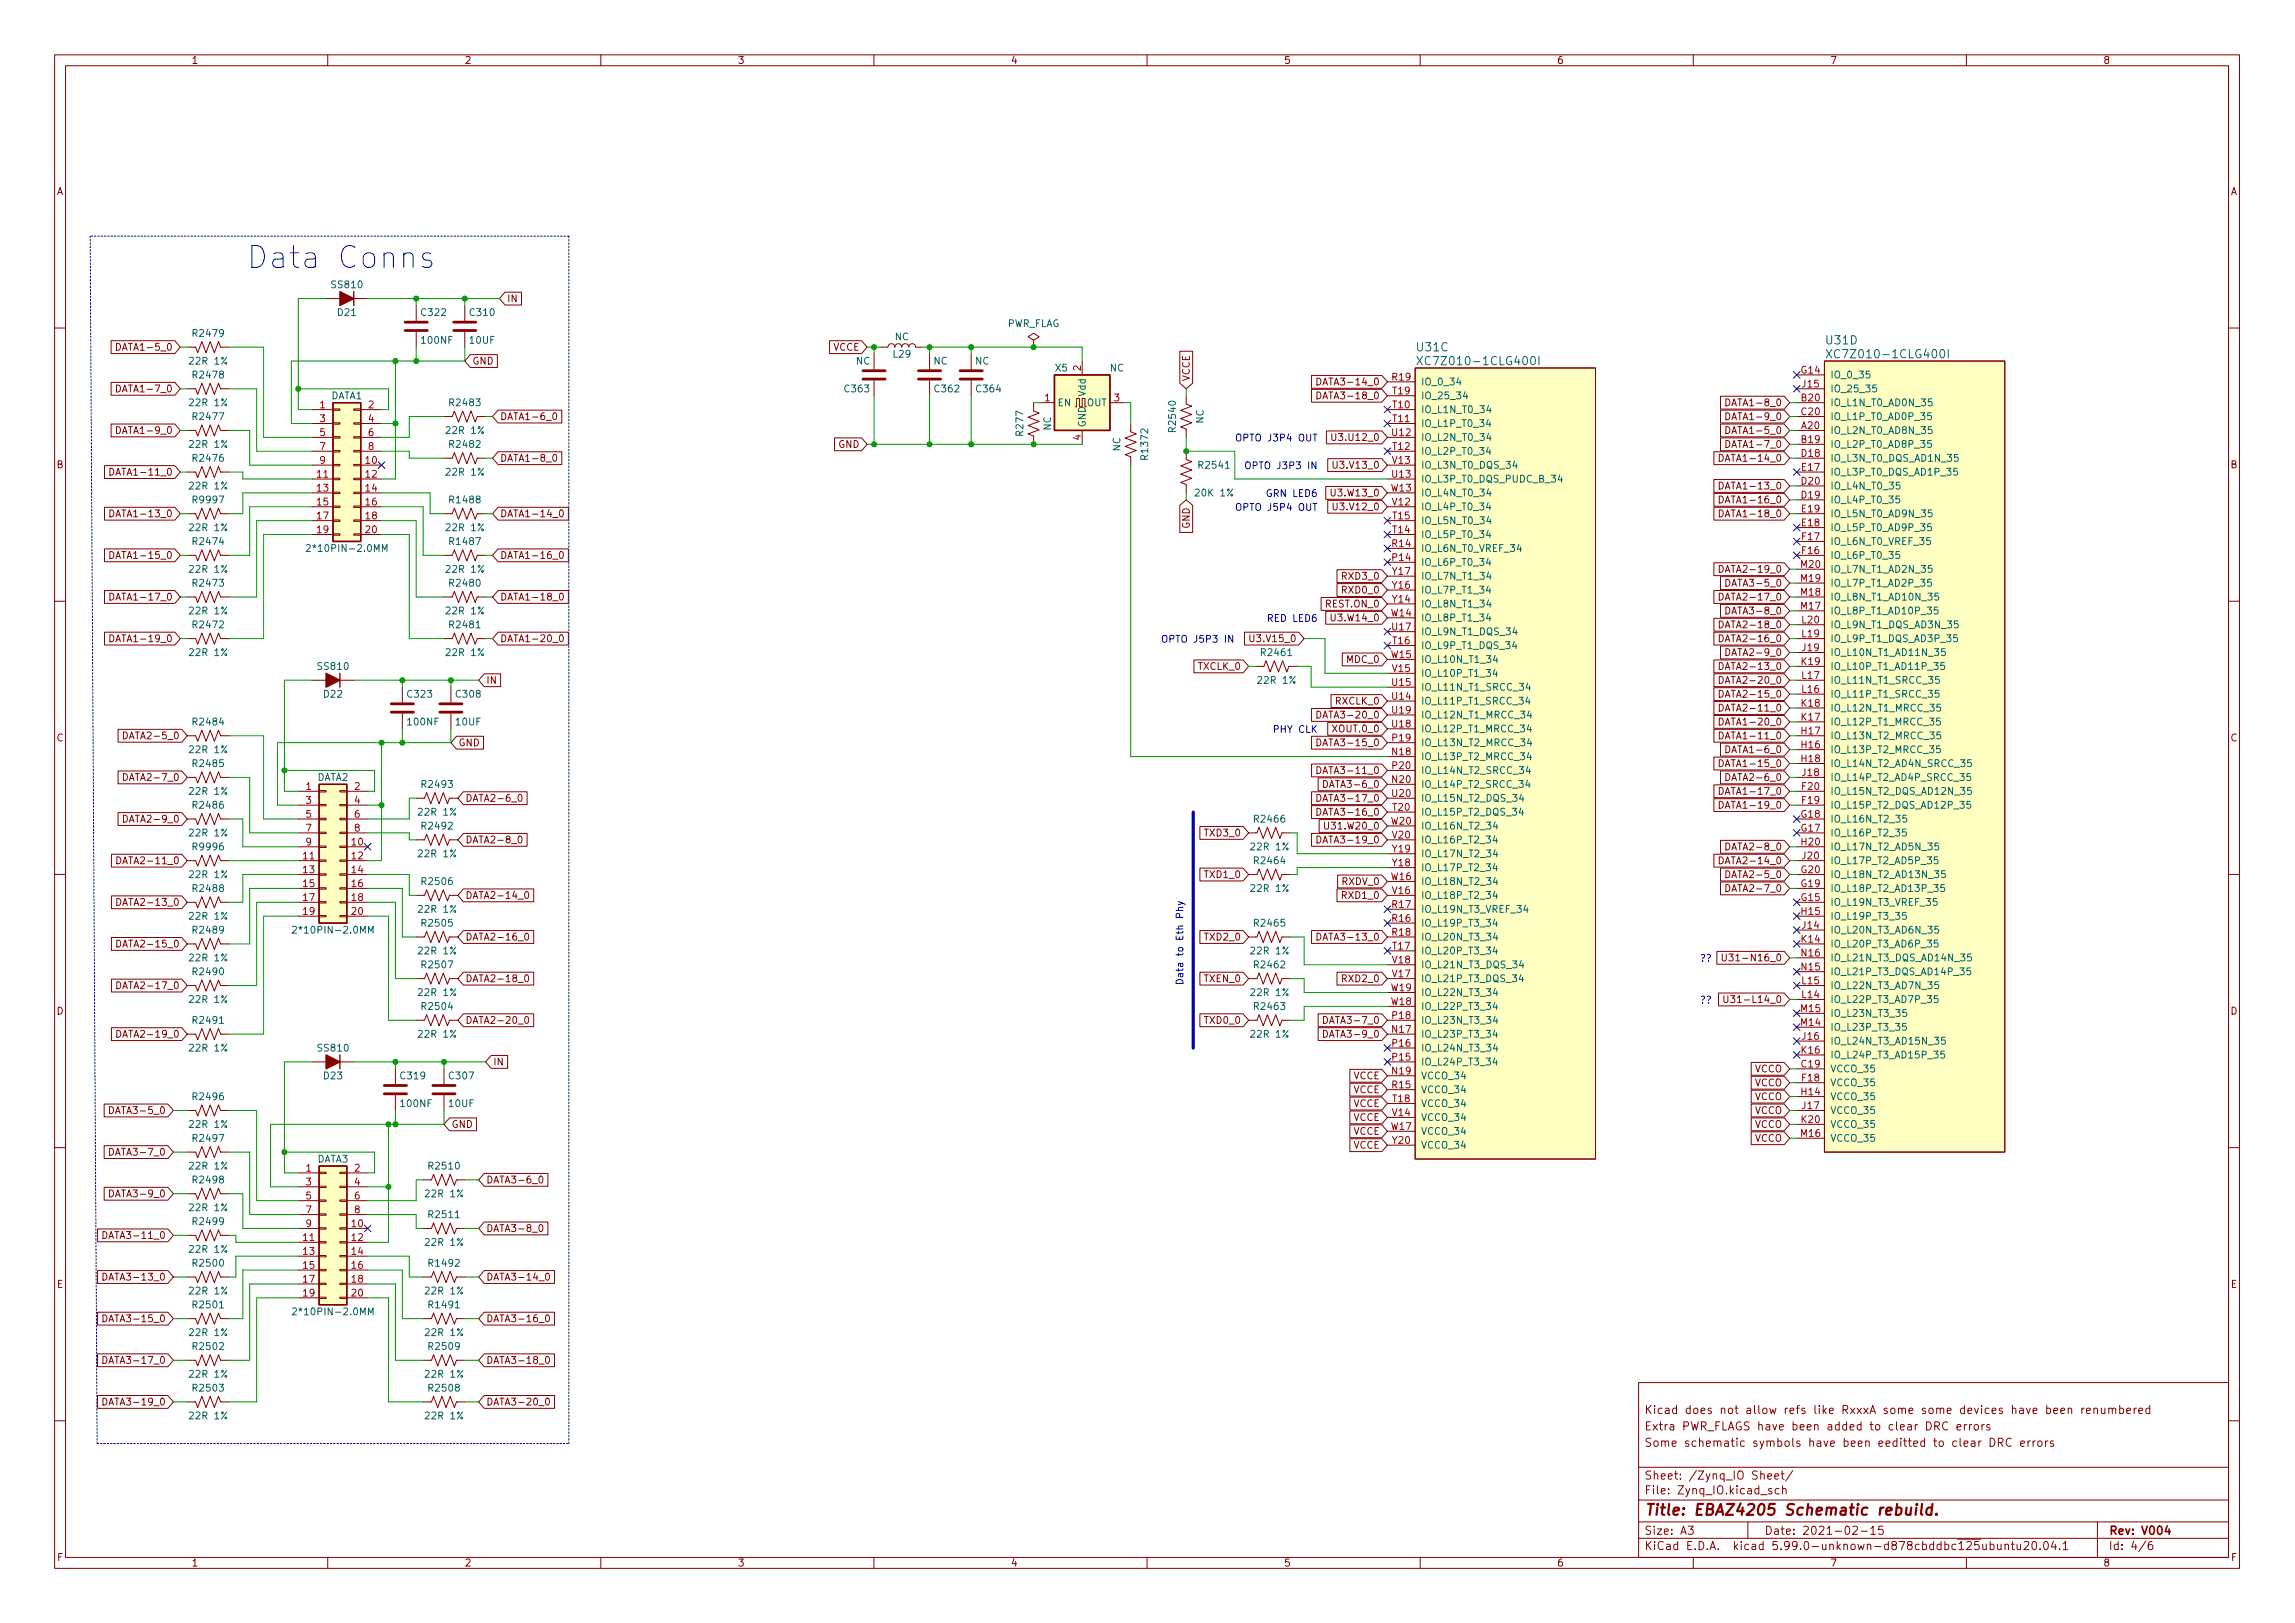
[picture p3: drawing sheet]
<svg xmlns="http://www.w3.org/2000/svg" width="420mm" height="297mm" viewBox="0 0 420 297" stroke-linecap="round" stroke-linejoin="round" font-family="sans-serif">
<defs><g id="words">
<text font-size="5.6" fill="#0000c2" x="45.1" y="49.1">Data Conns</text>
<text font-size="2.8" fill="#840000" x="301" y="277.3">Title: EBAZ4205 Schematic rebuild.</text>
<g font-size="2.1" fill="#006464">
<text x="259.5" y="64.3">U31C</text>
<text x="334.4" y="63">U31D</text>
<text x="335.8" y="65.6">XC7Z010-1CLG400I</text>
<text x="260.9" y="66.8">XC7Z010-1CLG400I</text>
</g>
<g font-size="2.1" fill="#840000">
<text x="301" y="261.8">Extra PWR_FLAGS have been added to clear DRC errors</text>
<text x="301" y="258.8">Kicad does not allow refs like RxxxA some some devices have been renumbered</text>
<text x="301" y="264.8">Some schematic symbols have been eeditted to clear DRC errors</text>
<text x="301" y="273.5">File: Zynq_IO.kicad_sch</text>
<text x="301" y="270.8">Sheet: /Zynq_IO Sheet/</text>
<text x="301" y="280.9">Size: A3</text>
<text x="323" y="280.9">Date: 2021-02-15</text>
<text x="386" y="280.9">Rev: V004</text>
<text x="301" y="283.7">KiCad E.D.A. kicad 5.99.0-unknown-d878cbddbc~125~ubuntu20.04.1</text>
<text x="386" y="283.7">Id: 4/6</text>
</g>
<g font-size="1.8" fill="#840000">
<text x="35" y="11.7">1</text>
<text x="85" y="11.7">2</text>
<text x="135" y="11.7">3</text>
<text x="185" y="11.7">4</text>
<text x="235" y="11.7">5</text>
<text x="285" y="11.7">6</text>
<text x="335" y="11.7">7</text>
<text x="385" y="11.7">8</text>
<text x="10.3" y="35.7">A</text>
<text x="408.3" y="35.7">A</text>
<text x="92.8" y="55.3">IN</text>
<text x="22.3" y="64.2">DATA1-5_0</text>
<text x="152.5" y="64.2">VCCE</text>
<text x="22.3" y="71.8">DATA1-7_0</text>
<text x="86.4" y="66.7">GND</text>
<text x="217.8" y="69.8" transform="rotate(-90 217.8 69.8)">VCCE</text>
<text x="242.2" y="70.5">DATA3-14_0</text>
<text x="91.5" y="76.9">DATA1-6_0</text>
<text x="242.2" y="73.1">DATA3-18_0</text>
<text x="316.9" y="74.3">DATA1-8_0</text>
<text x="316.9" y="76.9">DATA1-9_0</text>
<text x="22.3" y="79.4">DATA1-9_0</text>
<text x="153.5" y="82">GND</text>
<text x="244.7" y="80.7">U3.U12_0</text>
<text x="316.9" y="79.4">DATA1-5_0</text>
<text x="316.9" y="82">DATA1-7_0</text>
<text x="10.3" y="85.7">B</text>
<text x="21.3" y="87">DATA1-11_0</text>
<text x="91.5" y="84.5">DATA1-8_0</text>
<text x="244.8" y="85.8">U3.V13_0</text>
<text x="315.9" y="84.5">DATA1-14_0</text>
<text x="315.9" y="89.6">DATA1-13_0</text>
<text x="408.3" y="85.7">B</text>
<text x="21.3" y="94.7">DATA1-13_0</text>
<text x="91.5" y="94.7">DATA1-14_0</text>
<text x="244.3" y="90.8">U3.W13_0</text>
<text x="244.8" y="93.4">U3.V12_0</text>
<text x="315.9" y="92.1">DATA1-16_0</text>
<text x="315.9" y="94.7">DATA1-18_0</text>
<text x="217.8" y="96.7" transform="rotate(-90 217.8 96.7)">GND</text>
<text x="21.3" y="102.3">DATA1-15_0</text>
<text x="91.5" y="102.3">DATA1-16_0</text>
<text x="246" y="106.1">RXD3_0</text>
<text x="315.9" y="104.8">DATA2-19_0</text>
<text x="316.9" y="107.4">DATA3-5_0</text>
<text x="21.3" y="109.9">DATA1-17_0</text>
<text x="91.5" y="109.9">DATA1-18_0</text>
<text x="242.8" y="111.2">REST.ON_0</text>
<text x="244.3" y="113.7">U3.W14_0</text>
<text x="246" y="108.6">RXD0_0</text>
<text x="315.9" y="109.9">DATA2-17_0</text>
<text x="316.9" y="112.4">DATA3-8_0</text>
<text x="21.3" y="117.5">DATA1-19_0</text>
<text x="91.5" y="117.5">DATA1-20_0</text>
<text x="229.6" y="117.5">U3.V15_0</text>
<text x="315.9" y="117.5">DATA2-16_0</text>
<text x="315.9" y="115">DATA2-18_0</text>
<text x="89" y="125.1">IN</text>
<text x="219.4" y="122.6">TXCLK_0</text>
<text x="246.7" y="121.3">MDC_0</text>
<text x="315.9" y="122.6">DATA2-13_0</text>
<text x="315.9" y="125.1">DATA2-20_0</text>
<text x="316.9" y="120.1">DATA2-9_0</text>
<text x="242.2" y="131.5">DATA3-20_0</text>
<text x="244.6" y="128.9">RXCLK_0</text>
<text x="315.9" y="130.2">DATA2-11_0</text>
<text x="315.9" y="127.7">DATA2-15_0</text>
<text x="10.3" y="135.7">C</text>
<text x="23.5" y="135.3">DATA2-5_0</text>
<text x="83.9" y="136.6">GND</text>
<text x="242.2" y="136.6">DATA3-15_0</text>
<text x="244.3" y="134">XOUT.0_0</text>
<text x="315.9" y="135.3">DATA1-11_0</text>
<text x="315.9" y="132.8">DATA1-20_0</text>
<text x="316.9" y="137.8">DATA1-6_0</text>
<text x="408.3" y="135.7">C</text>
<text x="23.5" y="142.9">DATA2-7_0</text>
<text x="242.2" y="141.6">DATA3-11_0</text>
<text x="315.9" y="140.4">DATA1-15_0</text>
<text x="316.9" y="142.9">DATA2-6_0</text>
<text x="85.2" y="146.7">DATA2-6_0</text>
<text x="242.2" y="146.7">DATA3-17_0</text>
<text x="242.2" y="149.3">DATA3-16_0</text>
<text x="243.2" y="144.2">DATA3-6_0</text>
<text x="315.9" y="148">DATA1-19_0</text>
<text x="315.9" y="145.5">DATA1-17_0</text>
<text x="23.5" y="150.5">DATA2-9_0</text>
<text x="85.2" y="154.3">DATA2-8_0</text>
<text x="220.8" y="153.1">TXD3_0</text>
<text x="242.2" y="154.3">DATA3-19_0</text>
<text x="243.3" y="151.8">U31.W20_0</text>
<text x="316.9" y="155.6">DATA2-8_0</text>
<text x="22.5" y="158.2">DATA2-11_0</text>
<text x="220.8" y="160.7">TXD1_0</text>
<text x="245.8" y="162">RXDV_0</text>
<text x="315.9" y="158.2">DATA2-14_0</text>
<text x="316.9" y="160.7">DATA2-5_0</text>
<text x="22.5" y="165.8">DATA2-13_0</text>
<text x="85.2" y="164.5">DATA2-14_0</text>
<text x="246" y="164.5">RXD1_0</text>
<text x="316.9" y="163.2">DATA2-7_0</text>
<text x="22.5" y="173.4">DATA2-15_0</text>
<text x="85.2" y="172.1">DATA2-16_0</text>
<text x="220.8" y="172.1">TXD2_0</text>
<text x="242.2" y="172.1">DATA3-13_0</text>
<text x="85.2" y="179.7">DATA2-18_0</text>
<text x="220.6" y="179.7">TXEN_0</text>
<text x="246" y="179.7">RXD2_0</text>
<text x="317.3" y="175.9">U31-N16_0</text>
<text x="10.3" y="185.7">D</text>
<text x="22.5" y="181">DATA2-17_0</text>
<text x="317.5" y="183.6">U31-L14_0</text>
<text x="408.3" y="185.7">D</text>
<text x="22.5" y="189.9">DATA2-19_0</text>
<text x="85.2" y="187.4">DATA2-20_0</text>
<text x="220.8" y="187.4">TXD0_0</text>
<text x="243.2" y="189.9">DATA3-9_0</text>
<text x="243.2" y="187.4">DATA3-7_0</text>
<text x="90.2" y="195">IN</text>
<text x="247.8" y="197.5">VCCE</text>
<text x="321.2" y="196.3">VCCO</text>
<text x="21" y="203.9">DATA3-5_0</text>
<text x="247.8" y="202.6">VCCE</text>
<text x="247.8" y="200.1">VCCE</text>
<text x="321.2" y="203.9">VCCO</text>
<text x="321.2" y="201.3">VCCO</text>
<text x="321.2" y="198.8">VCCO</text>
<text x="82.6" y="206.4">GND</text>
<text x="247.8" y="207.7">VCCE</text>
<text x="247.8" y="205.1">VCCE</text>
<text x="321.2" y="209">VCCO</text>
<text x="321.2" y="206.4">VCCO</text>
<text x="21" y="211.5">DATA3-7_0</text>
<text x="247.8" y="210.2">VCCE</text>
<text x="21" y="219.1">DATA3-9_0</text>
<text x="89" y="216.6">DATA3-6_0</text>
<text x="20" y="226.7">DATA3-11_0</text>
<text x="89" y="225.5">DATA3-8_0</text>
<text x="10.4" y="235.7">E</text>
<text x="20" y="234.4">DATA3-13_0</text>
<text x="89" y="234.4">DATA3-14_0</text>
<text x="408.4" y="235.7">E</text>
<text x="20" y="242">DATA3-15_0</text>
<text x="89" y="242">DATA3-16_0</text>
<text x="20" y="249.6">DATA3-17_0</text>
<text x="89" y="249.6">DATA3-18_0</text>
<text x="20" y="257.2">DATA3-19_0</text>
<text x="89" y="257.2">DATA3-20_0</text>
<text x="10.4" y="285.7">F</text>
<text x="35" y="286.7">1</text>
<text x="85" y="286.7">2</text>
<text x="135" y="286.7">3</text>
<text x="185" y="286.7">4</text>
<text x="235" y="286.7">5</text>
<text x="285" y="286.7">6</text>
<text x="335" y="286.7">7</text>
<text x="385" y="286.7">8</text>
<text x="408.4" y="285.7">F</text>
</g>
<g font-size="1.8" fill="#006464">
<text x="60.8" y="52.7">SS810</text>
<text x="61.9" y="57.8">D21</text>
<text x="77.3" y="57.8">C322</text>
<text x="86.1" y="57.8">C310</text>
<text x="184.3" y="59.8">PWR_FLAG</text>
<text x="35.5" y="61.6">R2479</text>
<text x="77.3" y="62.9">100NF</text>
<text x="86.1" y="62.9">10UF</text>
<text x="163.6" y="65.4">L29</text>
<text x="163.8" y="62.3">NC</text>
<text x="35" y="66.7">22R 1%</text>
<text x="35.5" y="69.3">R2478</text>
<text x="154.7" y="71.8">C363</text>
<text x="156.7" y="66.7">NC</text>
<text x="170.9" y="66.7">NC</text>
<text x="171.2" y="71.8">C362</text>
<text x="178.5" y="66.7">NC</text>
<text x="178.9" y="71.8">C364</text>
<text x="193.2" y="68">X5</text>
<text x="203.2" y="68">NC</text>
<text x="260.1" y="70.5">IO_0_34</text>
<text x="335" y="69.3">IO_0_35</text>
<text x="335" y="71.8">IO_25_35</text>
<text x="35" y="74.3">22R 1%</text>
<text x="35.5" y="76.9">R2477</text>
<text x="60.6" y="73.1">DATA1</text>
<text x="82.5" y="74.3">R2483</text>
<text x="193.5" y="74.3">EN</text>
<text x="198.8" y="72.5" transform="rotate(-90 198.8 72.5)">Vdd</text>
<text x="199" y="74.3">OUT</text>
<text x="220.3" y="77.5" transform="rotate(-90 220.3 77.5)">NC</text>
<text x="260.1" y="75.6">IO_L1N_T0_34</text>
<text x="260.1" y="73.1">IO_25_34</text>
<text x="335" y="74.3">IO_L1N_T0_AD0N_35</text>
<text x="335" y="76.9">IO_L1P_T0_AD0P_35</text>
<text x="35" y="82">22R 1%</text>
<text x="81.9" y="79.4">22R 1%</text>
<text x="82.5" y="82">R2482</text>
<text x="187.3" y="79.6" transform="rotate(-90 187.3 79.6)">R277</text>
<text x="192.4" y="78.8" transform="rotate(-90 192.4 78.8)">NC</text>
<text x="198.8" y="78.3" transform="rotate(-90 198.8 78.3)">GND</text>
<text x="205.1" y="82.6" transform="rotate(-90 205.1 82.6)">NC</text>
<text x="210.2" y="83.9" transform="rotate(-90 210.2 83.9)">R1372</text>
<text x="215.3" y="78.8" transform="rotate(-90 215.3 78.8)">R2540</text>
<text x="260.1" y="78.1">IO_L1P_T0_34</text>
<text x="260.1" y="83.2">IO_L2P_T0_34</text>
<text x="260.1" y="80.7">IO_L2N_T0_34</text>
<text x="335" y="79.4">IO_L2N_T0_AD8N_35</text>
<text x="335" y="82">IO_L2P_T0_AD8P_35</text>
<text x="35" y="89.6">22R 1%</text>
<text x="35.5" y="84.5">R2476</text>
<text x="81.9" y="87">22R 1%</text>
<text x="219.6" y="85.8">R2541</text>
<text x="260.1" y="88.3">IO_L3P_T0_DQS_PUDC_B_34</text>
<text x="260.1" y="85.8">IO_L3N_T0_DQS_34</text>
<text x="335" y="84.5">IO_L3N_T0_DQS_AD1N_35</text>
<text x="335" y="89.6">IO_L4N_T0_35</text>
<text x="335" y="87">IO_L3P_T0_DQS_AD1P_35</text>
<text x="35.5" y="92.1">R9997</text>
<text x="82.5" y="92.1">R1488</text>
<text x="219.1" y="90.8">20K 1%</text>
<text x="260.1" y="95.9">IO_L5N_T0_34</text>
<text x="260.1" y="93.4">IO_L4P_T0_34</text>
<text x="260.1" y="90.8">IO_L4N_T0_34</text>
<text x="335" y="92.1">IO_L4P_T0_35</text>
<text x="335" y="94.7">IO_L5N_T0_AD9N_35</text>
<text x="35" y="97.2">22R 1%</text>
<text x="35.5" y="99.7">R2474</text>
<text x="57.2" y="101">2*10PIN-2.0MM</text>
<text x="81.9" y="97.2">22R 1%</text>
<text x="82.5" y="99.7">R1487</text>
<text x="260.1" y="101">IO_L6N_T0_VREF_34</text>
<text x="260.1" y="98.5">IO_L5P_T0_34</text>
<text x="335" y="97.2">IO_L5P_T0_AD9P_35</text>
<text x="335" y="99.7">IO_L6N_T0_VREF_35</text>
<text x="35" y="104.8">22R 1%</text>
<text x="35.5" y="107.4">R2473</text>
<text x="81.9" y="104.8">22R 1%</text>
<text x="82.5" y="107.4">R2480</text>
<text x="260.1" y="103.5">IO_L6P_T0_34</text>
<text x="260.1" y="106.1">IO_L7N_T1_34</text>
<text x="335" y="102.3">IO_L6P_T0_35</text>
<text x="335" y="107.4">IO_L7P_T1_AD2P_35</text>
<text x="335" y="104.8">IO_L7N_T1_AD2N_35</text>
<text x="35" y="112.4">22R 1%</text>
<text x="81.9" y="112.4">22R 1%</text>
<text x="260.1" y="113.7">IO_L8P_T1_34</text>
<text x="260.1" y="111.2">IO_L8N_T1_34</text>
<text x="260.1" y="108.6">IO_L7P_T1_34</text>
<text x="335" y="112.4">IO_L8P_T1_AD10P_35</text>
<text x="335" y="109.9">IO_L8N_T1_AD10N_35</text>
<text x="35.5" y="115">R2472</text>
<text x="82.5" y="115">R2481</text>
<text x="260.1" y="118.8">IO_L9P_T1_DQS_34</text>
<text x="260.1" y="116.2">IO_L9N_T1_DQS_34</text>
<text x="335" y="117.5">IO_L9P_T1_DQS_AD3P_35</text>
<text x="335" y="115">IO_L9N_T1_DQS_AD3N_35</text>
<text x="35" y="120.1">22R 1%</text>
<text x="58.3" y="122.6">SS810</text>
<text x="81.9" y="120.1">22R 1%</text>
<text x="230.5" y="125.1">22R 1%</text>
<text x="231.1" y="120.1">R2461</text>
<text x="260.1" y="123.9">IO_L10P_T1_34</text>
<text x="260.1" y="121.3">IO_L10N_T1_34</text>
<text x="335" y="120.1">IO_L10N_T1_AD11N_35</text>
<text x="335" y="122.6">IO_L10P_T1_AD11P_35</text>
<text x="335" y="125.1">IO_L11N_T1_SRCC_35</text>
<text x="59.3" y="127.7">D22</text>
<text x="74.7" y="127.7">C323</text>
<text x="83.6" y="127.7">C308</text>
<text x="260.1" y="128.9">IO_L11P_T1_SRCC_34</text>
<text x="260.1" y="126.4">IO_L11N_T1_SRCC_34</text>
<text x="260.1" y="131.5">IO_L12N_T1_MRCC_34</text>
<text x="335" y="130.2">IO_L12N_T1_MRCC_35</text>
<text x="335" y="127.7">IO_L11P_T1_SRCC_35</text>
<text x="35" y="137.8">22R 1%</text>
<text x="35.5" y="132.8">R2484</text>
<text x="74.7" y="132.8">100NF</text>
<text x="83.5" y="132.8">10UF</text>
<text x="260.1" y="136.6">IO_L13N_T2_MRCC_34</text>
<text x="260.1" y="134">IO_L12P_T1_MRCC_34</text>
<text x="335" y="137.8">IO_L13P_T2_MRCC_35</text>
<text x="335" y="135.3">IO_L13N_T2_MRCC_35</text>
<text x="335" y="132.8">IO_L12P_T1_MRCC_35</text>
<text x="35.5" y="140.4">R2485</text>
<text x="58" y="142.9">DATA2</text>
<text x="260.1" y="139.1">IO_L13P_T2_MRCC_34</text>
<text x="260.1" y="141.6">IO_L14N_T2_SRCC_34</text>
<text x="335" y="140.4">IO_L14N_T2_AD4N_SRCC_35</text>
<text x="335" y="142.9">IO_L14P_T2_AD4P_SRCC_35</text>
<text x="35" y="145.5">22R 1%</text>
<text x="35.5" y="148">R2486</text>
<text x="76.9" y="149.3">22R 1%</text>
<text x="77.4" y="144.2">R2493</text>
<text x="260.1" y="144.2">IO_L14P_T2_SRCC_34</text>
<text x="260.1" y="149.3">IO_L15P_T2_DQS_34</text>
<text x="260.1" y="146.7">IO_L15N_T2_DQS_34</text>
<text x="335" y="148">IO_L15P_T2_DQS_AD12P_35</text>
<text x="335" y="145.5">IO_L15N_T2_DQS_AD12N_35</text>
<text x="35" y="153.1">22R 1%</text>
<text x="35.5" y="155.6">R9996</text>
<text x="77.4" y="151.8">R2492</text>
<text x="229.3" y="155.6">22R 1%</text>
<text x="229.8" y="150.5">R2466</text>
<text x="260.1" y="154.3">IO_L16P_T2_34</text>
<text x="260.1" y="151.8">IO_L16N_T2_34</text>
<text x="335" y="153.1">IO_L16P_T2_35</text>
<text x="335" y="150.5">IO_L16N_T2_35</text>
<text x="335" y="155.6">IO_L17N_T2_AD5N_35</text>
<text x="35" y="160.7">22R 1%</text>
<text x="76.9" y="156.9">22R 1%</text>
<text x="77.4" y="162">R2506</text>
<text x="229.8" y="158.2">R2464</text>
<text x="260.1" y="162">IO_L18N_T2_34</text>
<text x="260.1" y="159.4">IO_L17P_T2_34</text>
<text x="260.1" y="156.9">IO_L17N_T2_34</text>
<text x="335" y="160.7">IO_L18N_T2_AD13N_35</text>
<text x="335" y="158.2">IO_L17P_T2_AD5P_35</text>
<text x="35.5" y="163.2">R2488</text>
<text x="76.9" y="167">22R 1%</text>
<text x="229.3" y="163.2">22R 1%</text>
<text x="260.1" y="167">IO_L19N_T3_VREF_34</text>
<text x="260.1" y="164.5">IO_L18P_T2_34</text>
<text x="335" y="165.8">IO_L19N_T3_VREF_35</text>
<text x="335" y="163.2">IO_L18P_T2_AD13P_35</text>
<text x="35" y="168.3">22R 1%</text>
<text x="35.5" y="170.9">R2489</text>
<text x="54.7" y="170.9">2*10PIN-2.0MM</text>
<text x="77.4" y="169.6">R2505</text>
<text x="229.8" y="169.6">R2465</text>
<text x="260.1" y="169.6">IO_L19P_T3_34</text>
<text x="260.1" y="172.1">IO_L20N_T3_34</text>
<text x="335" y="168.3">IO_L19P_T3_35</text>
<text x="335" y="170.9">IO_L20N_T3_AD6N_35</text>
<text x="335" y="173.4">IO_L20P_T3_AD6P_35</text>
<text x="35" y="175.9">22R 1%</text>
<text x="35.5" y="178.5">R2490</text>
<text x="76.9" y="174.7">22R 1%</text>
<text x="77.4" y="177.2">R2507</text>
<text x="229.3" y="174.7">22R 1%</text>
<text x="229.8" y="177.2">R2462</text>
<text x="260.1" y="174.7">IO_L20P_T3_34</text>
<text x="260.1" y="179.7">IO_L21P_T3_DQS_34</text>
<text x="260.1" y="177.2">IO_L21N_T3_DQS_34</text>
<text x="335" y="178.5">IO_L21P_T3_DQS_AD14P_35</text>
<text x="335" y="175.9">IO_L21N_T3_DQS_AD14N_35</text>
<text x="35" y="183.6">22R 1%</text>
<text x="76.9" y="182.3">22R 1%</text>
<text x="77.4" y="184.8">R2504</text>
<text x="229.3" y="182.3">22R 1%</text>
<text x="229.8" y="184.8">R2463</text>
<text x="260.1" y="184.8">IO_L22P_T3_34</text>
<text x="260.1" y="182.3">IO_L22N_T3_34</text>
<text x="335" y="183.6">IO_L22P_T3_AD7P_35</text>
<text x="335" y="181">IO_L22N_T3_AD7N_35</text>
<text x="35.5" y="187.4">R2491</text>
<text x="76.9" y="189.9">22R 1%</text>
<text x="229.3" y="189.9">22R 1%</text>
<text x="260.1" y="189.9">IO_L23P_T3_34</text>
<text x="260.1" y="187.4">IO_L23N_T3_34</text>
<text x="335" y="191.2">IO_L24N_T3_AD15N_35</text>
<text x="335" y="188.6">IO_L23P_T3_35</text>
<text x="335" y="186.1">IO_L23N_T3_35</text>
<text x="35" y="192.4">22R 1%</text>
<text x="58.3" y="192.4">SS810</text>
<text x="59.3" y="197.5">D23</text>
<text x="73.4" y="197.5">C319</text>
<text x="82.3" y="197.5">C307</text>
<text x="260.1" y="197.5">VCCO_34</text>
<text x="260.1" y="195">IO_L24P_T3_34</text>
<text x="260.1" y="192.4">IO_L24N_T3_34</text>
<text x="335" y="196.3">VCCO_35</text>
<text x="335" y="193.7">IO_L24P_T3_AD15P_35</text>
<text x="35.5" y="201.3">R2496</text>
<text x="73.5" y="202.6">100NF</text>
<text x="82.3" y="202.6">10UF</text>
<text x="260.1" y="200.1">VCCO_34</text>
<text x="260.1" y="202.6">VCCO_34</text>
<text x="335" y="198.8">VCCO_35</text>
<text x="335" y="201.3">VCCO_35</text>
<text x="335" y="203.9">VCCO_35</text>
<text x="35" y="206.4">22R 1%</text>
<text x="35.5" y="209">R2497</text>
<text x="260.1" y="205.1">VCCO_34</text>
<text x="260.1" y="207.7">VCCO_34</text>
<text x="335" y="206.4">VCCO_35</text>
<text x="335" y="209">VCCO_35</text>
<text x="35" y="214">22R 1%</text>
<text x="58" y="212.8">DATA3</text>
<text x="78.7" y="214">R2510</text>
<text x="260.1" y="210.2">VCCO_34</text>
<text x="35" y="221.7">22R 1%</text>
<text x="35.5" y="216.6">R2498</text>
<text x="78.1" y="219.1">22R 1%</text>
<text x="35.5" y="224.2">R2499</text>
<text x="78.7" y="222.9">R2511</text>
<text x="35" y="229.3">22R 1%</text>
<text x="35.5" y="231.8">R2500</text>
<text x="78.1" y="228">22R 1%</text>
<text x="78.7" y="231.8">R1492</text>
<text x="35" y="236.9">22R 1%</text>
<text x="35.5" y="239.4">R2501</text>
<text x="78.1" y="236.9">22R 1%</text>
<text x="78.7" y="239.4">R1491</text>
<text x="35" y="244.5">22R 1%</text>
<text x="54.7" y="240.7">2*10PIN-2.0MM</text>
<text x="78.1" y="244.5">22R 1%</text>
<text x="35.5" y="247.1">R2502</text>
<text x="78.7" y="247.1">R2509</text>
<text x="35" y="252.1">22R 1%</text>
<text x="35.5" y="254.7">R2503</text>
<text x="78.1" y="252.1">22R 1%</text>
<text x="78.7" y="254.7">R2508</text>
<text x="35" y="259.8">22R 1%</text>
<text x="78.1" y="259.8">22R 1%</text>
</g>
<g font-size="1.8" fill="#a90000">
<text x="197.9" y="67.8" transform="rotate(-90 197.9 67.8)">2</text>
<text x="254.9" y="69.6">R19</text>
<text x="329.8" y="68.4">G14</text>
<text x="330" y="70.9">J15</text>
<text x="58.6" y="74.7">1</text>
<text x="58.6" y="77.3">3</text>
<text x="67.5" y="74.7">2</text>
<text x="67.5" y="77.3">4</text>
<text x="191.3" y="73.4">1</text>
<text x="204" y="73.4">3</text>
<text x="255" y="74.7">T10</text>
<text x="255" y="77.3">T11</text>
<text x="255" y="72.2">T19</text>
<text x="329.8" y="73.4">B20</text>
<text x="329.8" y="76">C20</text>
<text x="58.6" y="79.8">5</text>
<text x="58.6" y="82.3">7</text>
<text x="67.5" y="79.8">6</text>
<text x="67.5" y="82.3">8</text>
<text x="197.9" y="80.5" transform="rotate(-90 197.9 80.5)">4</text>
<text x="254.9" y="79.8">U12</text>
<text x="255" y="82.3">T12</text>
<text x="329.8" y="78.5">A20</text>
<text x="329.8" y="81.1">B19</text>
<text x="329.8" y="83.6">D18</text>
<text x="58.1" y="87.4">11</text>
<text x="58.1" y="90">13</text>
<text x="58.6" y="84.9">9</text>
<text x="67" y="84.9">10</text>
<text x="67" y="87.4">12</text>
<text x="67" y="90">14</text>
<text x="254.7" y="90">W13</text>
<text x="254.9" y="87.4">U13</text>
<text x="255" y="84.9">V13</text>
<text x="329.8" y="88.7">D20</text>
<text x="329.9" y="86.1">E17</text>
<text x="58.1" y="92.5">15</text>
<text x="58.1" y="95">17</text>
<text x="67" y="92.5">16</text>
<text x="67" y="95">18</text>
<text x="255" y="92.5">V12</text>
<text x="255" y="95">T15</text>
<text x="329.8" y="91.2">D19</text>
<text x="329.9" y="93.8">E19</text>
<text x="58.1" y="97.6">19</text>
<text x="67" y="97.6">20</text>
<text x="254.9" y="100.1">R14</text>
<text x="255" y="97.6">T14</text>
<text x="329.9" y="96.3">E18</text>
<text x="329.9" y="101.4">F16</text>
<text x="329.9" y="98.8">F17</text>
<text x="255" y="102.7">P14</text>
<text x="255" y="107.7">Y16</text>
<text x="255" y="105.2">Y17</text>
<text x="329.8" y="106.5">M19</text>
<text x="329.8" y="103.9">M20</text>
<text x="254.7" y="112.8">W14</text>
<text x="255" y="110.3">Y14</text>
<text x="329.8" y="111.5">M17</text>
<text x="329.8" y="109">M18</text>
<text x="254.9" y="115.4">U17</text>
<text x="255" y="117.9">T16</text>
<text x="329.9" y="116.6">L19</text>
<text x="329.9" y="114.1">L20</text>
<text x="330" y="119.2">J19</text>
<text x="254.7" y="120.4">W15</text>
<text x="254.9" y="125.5">U15</text>
<text x="255" y="123">V15</text>
<text x="329.8" y="121.7">K19</text>
<text x="329.9" y="124.2">L17</text>
<text x="254.9" y="128.1">U14</text>
<text x="254.9" y="130.6">U19</text>
<text x="329.8" y="131.9">K17</text>
<text x="329.8" y="129.3">K18</text>
<text x="329.9" y="126.8">L16</text>
<text x="254.9" y="133.1">U18</text>
<text x="255" y="135.7">P19</text>
<text x="329.8" y="136.9">H16</text>
<text x="329.8" y="134.4">H17</text>
<text x="254.9" y="138.2">N18</text>
<text x="254.9" y="143.3">N20</text>
<text x="255" y="140.8">P20</text>
<text x="329.8" y="139.5">H18</text>
<text x="330" y="142">J18</text>
<text x="56" y="144.6">1</text>
<text x="56" y="147.1">3</text>
<text x="56" y="149.6">5</text>
<text x="64.9" y="144.6">2</text>
<text x="64.9" y="147.1">4</text>
<text x="64.9" y="149.6">6</text>
<text x="254.9" y="145.8">U20</text>
<text x="255" y="148.4">T20</text>
<text x="329.8" y="149.6">G18</text>
<text x="329.9" y="147.1">F19</text>
<text x="329.9" y="144.6">F20</text>
<text x="56" y="152.2">7</text>
<text x="56" y="154.7">9</text>
<text x="64.4" y="154.7">10</text>
<text x="64.9" y="152.2">8</text>
<text x="254.7" y="150.9">W20</text>
<text x="255" y="153.5">V20</text>
<text x="255" y="156">Y19</text>
<text x="329.8" y="152.2">G17</text>
<text x="329.8" y="154.7">H20</text>
<text x="55.5" y="157.3">11</text>
<text x="55.5" y="159.8">13</text>
<text x="64.4" y="157.3">12</text>
<text x="64.4" y="159.8">14</text>
<text x="254.7" y="161.1">W16</text>
<text x="255" y="158.5">Y18</text>
<text x="329.8" y="159.8">G20</text>
<text x="330" y="157.3">J20</text>
<text x="55.5" y="162.3">15</text>
<text x="55.5" y="164.9">17</text>
<text x="55.5" y="167.4">19</text>
<text x="64.4" y="162.3">16</text>
<text x="64.4" y="164.9">18</text>
<text x="64.4" y="167.4">20</text>
<text x="254.9" y="166.2">R17</text>
<text x="255" y="163.6">V16</text>
<text x="329.8" y="164.9">G15</text>
<text x="329.8" y="162.3">G19</text>
<text x="329.8" y="167.4">H15</text>
<text x="254.9" y="168.7">R16</text>
<text x="254.9" y="171.2">R18</text>
<text x="255" y="173.8">T17</text>
<text x="329.8" y="172.5">K14</text>
<text x="330" y="170">J14</text>
<text x="255" y="178.9">V17</text>
<text x="255" y="176.3">V18</text>
<text x="329.8" y="177.6">N15</text>
<text x="329.8" y="175">N16</text>
<text x="254.7" y="183.9">W18</text>
<text x="254.7" y="181.4">W19</text>
<text x="329.8" y="185.2">M15</text>
<text x="329.9" y="182.7">L14</text>
<text x="329.9" y="180.1">L15</text>
<text x="254.9" y="189">N17</text>
<text x="255" y="191.6">P16</text>
<text x="255" y="186.5">P18</text>
<text x="329.8" y="187.7">M14</text>
<text x="330" y="190.3">J16</text>
<text x="254.9" y="196.6">N19</text>
<text x="255" y="194.1">P15</text>
<text x="329.8" y="195.4">C19</text>
<text x="329.8" y="192.8">K16</text>
<text x="329.9" y="197.9">F18</text>
<text x="254.9" y="199.2">R15</text>
<text x="255" y="201.7">T18</text>
<text x="329.8" y="200.4">H14</text>
<text x="330" y="203">J17</text>
<text x="254.7" y="206.8">W17</text>
<text x="255" y="204.3">V14</text>
<text x="255" y="209.3">Y20</text>
<text x="329.8" y="208.1">M16</text>
<text x="329.8" y="205.5">K20</text>
<text x="56" y="214.4">1</text>
<text x="64.9" y="214.4">2</text>
<text x="56" y="217">3</text>
<text x="56" y="219.5">5</text>
<text x="64.9" y="217">4</text>
<text x="64.9" y="219.5">6</text>
<text x="55.5" y="227.1">11</text>
<text x="56" y="222">7</text>
<text x="56" y="224.6">9</text>
<text x="64.4" y="224.6">10</text>
<text x="64.4" y="227.1">12</text>
<text x="64.9" y="222">8</text>
<text x="55.5" y="229.7">13</text>
<text x="55.5" y="232.2">15</text>
<text x="64.4" y="229.7">14</text>
<text x="64.4" y="232.2">16</text>
<text x="55.5" y="234.7">17</text>
<text x="55.5" y="237.3">19</text>
<text x="64.4" y="234.7">18</text>
<text x="64.4" y="237.3">20</text>
</g>
<g font-size="1.8" fill="#0000c2">
<text x="227.4" y="80.8">OPTO J3P4 OUT</text>
<text x="229.4" y="85.9">OPTO J3P3 IN</text>
<text x="227.4" y="93.5">OPTO J5P4 OUT</text>
<text x="232.4" y="90.9">GRN LED6</text>
<text x="232.6" y="113.8">RED LED6</text>
<text x="214.2" y="117.6">OPTO J5P3 IN</text>
<text x="233.5" y="134.1">PHY CLK</text>
<text x="311.1" y="176">??</text>
<text x="216.6" y="180.4" transform="rotate(-90 216.6 180.4)">Data to Eth Phy</text>
<text x="311.1" y="183.6">??</text>
</g>
</g></defs>
<g fill="none" stroke="#840000" stroke-width=".18">
<path d="M10 10h400v277h-400zM12 12h396v273h-396zM60 10v2M110 10v2M160 10v2M210 10v2M260 10v2M310 10v2M360 10v2M59.7 54.6h7.6M76.2 55.9v2.8M85.1 55.9v2.8"/>
<path d="M92.5 53.5h3v2.3h-3l-1.1-1.2zM10 60h2M20.3 77.6h11.7l1 1.2-1 1.2h-11.7zM20.3 70h11.7l1 1.2-1 1.1h-11.7zM20.3 62.4h11.7l1 1.1-1 1.2h-11.7zM21.3 78.1a.64 .64 0 0 1 .8 .6 .64 .64 0 0 1-.8 .7zM21.3 70.5a.64 .64 0 0 1 .8 .6 .64 .64 0 0 1-.8 .6zM21.3 62.8a.64 .64 0 0 1 .8 .7 .64 .64 0 0 1-.8 .6zM34.3 63.5h1.5l.4 1.1 .8-2.1 .7 2.1 .8-2.1 .7 2.1 .8-2.1 .4 1h1.5M34.3 71.2h1.5l.4 1 .8-2.1 .7 2.1 .8-2.1 .7 2.1 .8-2.1 .4 1.1h1.5M34.3 78.8h1.5l.4 1 .8-2 .7 2 .8-2 .7 2 .8-2 .4 1h1.5M57.1 75h3.9"/>
<path d="M57.1 77.5h3.9M61 79.9h1.2v.3h-1.2zM61 77.4h1.2v.2h-1.2zM61 74.8h1.2v.3h-1.2zM64.8 79.9h1.2v.3h-1.2zM64.8 77.4h1.2v.2h-1.2zM64.8 74.8h1.2v.3h-1.2zM66 75h3.8M66 77.5h3.8M76.2 60.7v2.8M81.3 76.2h1.5l.4-1 .7 2.1 .8-2.1 .8 2.1 .7-2.1 .8 2.1 .4-1.1h1.5M85.1 60.7v2.8"/>
<path d="M86.1 64.9h5v2.4h-5l-1-1.2zM91.2 75.1h11.6v2.3h-11.6l-1-1.2zM101.3 75.7l.2-.2a.68 .68 0 0 1 .4 .7 .68 .68 0 0 1-.4 .6l-.3-.5zM151.9 62.4h5.8l1 1.1-1 1.2h-5.8zM160 64.8v2.8M160 69.6v2.8M161.3 63.5h1.3a.64 .64 0 0 1 .6-.6 .64 .64 0 0 1 .6 .6 .64 .64 0 0 1 .7-.6 .64 .64 0 0 1 .6 .6 .64 .64 0 0 1 .6-.6 .64 .64 0 0 1 .7 .6 .64 .64 0 0 1 .6-.6 .64 .64 0 0 1 .6 .6h1.3M170.2 64.8v2.8M170.2 69.6v2.8M177.8 64.8v2.8M177.8 69.6v2.8M189.2 62.3l1-.7-1-.6-1 .6 1 .7v1.2"/>
<path d="M189.2 63.5h.1M189.2 73.7v1.5l1 .4-2 .8 2 .7-2 .8 2 .7-2 .8 1 .4v1.5M190.5 73.7h2.5M196.8 74.5h.3v-1.6h.5v1.6h.5v-1.6h.5v1.6h.3M198.1 66.1v2.5M198.1 78.8v2.5M203.2 73.7h2.5M207 77.5v1.5l1 .4-2 .8 2 .7-2 .8 2 .8-2 .7 1 .4v1.5M216 64.3h2.3v5.8l-1.1 1.1-1.2-1.1zM217.2 72.4v1.6l1 .3-2 .8 2 .8-2 .7 2 .8-2 .7 1 .4v1.5M240.1 71.3h12.9l1 1.1-1 1.2h-12.9zM240.1 68.7h12.9l1 1.2-1 1.2h-12.9z"/>
<path d="M241.1 71.7a.64 .64 0 0 1 .7 .7 .64 .64 0 0 1-.7 .6zM241.1 69.2a.64 .64 0 0 1 .7 .6 .64 .64 0 0 1-.7 .7zM242.8 78.9h10.2l1 1.1-1 1.2h-10.2zM243.8 79.4v1l.3 .2h.3l.1-.2v-1M254 75h5.1M254 77.5h5.1M254 69.9h5.1M254 72.4h5.1M259.1 67.3h33v144.8h-33zM315 72.5h11.6l1.1 1.2-1.1 1.2h-11.6zM315 75.1h11.6l1.1 1.1-1.1 1.2h-11.6zM315 77.6h11.6l1.1 1.2-1.1 1.2h-11.6z"/>
<path d="M316 73a.64 .64 0 0 1 .7 .6 .64 .64 0 0 1-.7 .7zM316 75.5a.64 .64 0 0 1 .7 .7 .64 .64 0 0 1-.7 .6zM316 78.1a.64 .64 0 0 1 .7 .6 .64 .64 0 0 1-.7 .7zM328.9 76.2h5.1M328.9 78.8h5.1M328.9 73.7h5.1M328.9 68.6h5.1M328.9 71.2h5.1M334 66.1h33v144.8h-33zM408 60h2M19.1 85.2h12.9l1 1.2-1 1.2h-12.9zM19.1 92.8h12.9l1 1.2-1 1.2h-12.9z"/>
<path d="M20.1 85.7a.64 .64 0 0 1 .8 .6 .64 .64 0 0 1-.8 .7zM20.1 93.3a.64 .64 0 0 1 .8 .7 .64 .64 0 0 1-.8 .6zM34.3 94h1.5l.4 1 .8-2 .7 2 .8-2 .7 2 .8-2 .4 1h1.5M34.3 86.4h1.5l.4 1 .8-2 .7 2 .8-2 .7 2 .8-2 .4 1h1.5M57.1 85.1h3.9M57.1 87.7h3.9M57.1 90.2h3.9M57.1 92.7h3.9M57.1 95.3h3.9M57.1 97.8h3.9M57.1 80h3.9M57.1 82.6h3.9"/>
<path d="M61 97.7h1.2v.3h-1.2zM61 95.2h1.2v.2h-1.2zM61 92.6h1.2v.3h-1.2zM61 90.1h1.2v.2h-1.2zM61 87.5h1.2v.3h-1.2zM61 85h1.2v.3h-1.2zM61 82.5h1.2v.2h-1.2zM64.8 97.7h1.2v.3h-1.2zM64.8 95.2h1.2v.2h-1.2zM64.8 92.6h1.2v.3h-1.2zM64.8 90.1h1.2v.2h-1.2zM64.8 87.5h1.2v.3h-1.2z"/>
<path d="M64.8 85h1.2v.3h-1.2zM64.8 82.5h1.2v.2h-1.2zM66 85.1h3.8M66 87.7h3.8M66 90.2h3.8M66 92.7h3.8M66 95.3h3.8M66 97.8h3.8M66 80h3.8M66 82.6h3.8M81.3 83.9h1.5l.4-1.1 .7 2.1 .8-2.1 .8 2.1 .7-2.1 .8 2.1 .4-1h1.5M81.3 94h1.5l.4-1 .7 2 .8-2 .8 2 .7-2 .8 2 .4-1h1.5"/>
<path d="M91.2 82.7h11.6v2.3h-11.6l-1-1.1zM91.2 92.8h12.9v2.4h-12.9l-1-1.2zM101.3 83.3l.2-.1a.68 .68 0 0 1 .4 .6 .68 .68 0 0 1-.4 .6l-.3-.5zM102.5 93.4l.2-.1a.68 .68 0 0 1 .4 .7 .68 .68 0 0 1-.4 .6l-.3-.5zM152.8 80.1h4.9l1 1.2-1 1.2h-4.9zM216 92.5l1.2-1 1.1 1v4.9h-2.3zM217.2 82.6v1.5l1 .4-2 .8 2 .7-2 .8 2 .7-2 .8 1 .4v1.5M242.7 89h10.3l1 1.2-1 1.2h-10.3zM243.1 91.6h9.9l1 1.1-1 1.2h-9.9zM243.1 84h9.9l1 1.1-1 1.2h-9.9zM243.7 89.5v1l.2 .3 .4-.1 .1-.2v-1M244.1 92.1v1l.2 .2h.4l.1-.2v-1"/>
<path d="M244.1 84.4v1.1l.2 .2 .4-.1 .1-.1v-1.1M254 85.1h5.1M254 87.7h5.1M254 90.2h5.1M254 92.7h5.1M254 95.3h5.1M254 97.8h5.1M254 80h5.1M254 82.6h5.1M313.8 82.7h12.8l1.1 1.2-1.1 1.1h-12.8zM313.8 87.8h12.8l1.1 1.1-1.1 1.2h-12.8zM313.8 90.3h12.8l1.1 1.2-1.1 1.2h-12.8z"/>
<path d="M313.8 92.8h12.8l1.1 1.2-1.1 1.2h-12.8zM314.8 83.2a.64 .64 0 0 1 .7 .6 .64 .64 0 0 1-.7 .6zM314.8 88.2a.64 .64 0 0 1 .7 .7 .64 .64 0 0 1-.7 .6zM314.8 90.8a.64 .64 0 0 1 .7 .6 .64 .64 0 0 1-.7 .7zM314.8 93.3a.64 .64 0 0 1 .7 .7 .64 .64 0 0 1-.7 .6zM315 80.1h11.6l1.1 1.2-1.1 1.2h-11.6zM316 80.6a.64 .64 0 0 1 .7 .7 .64 .64 0 0 1-.7 .6zM328.9 83.9h5.1M328.9 94h5.1M328.9 81.3h5.1M328.9 91.5h5.1M328.9 88.9h5.1"/>
<path d="M328.9 86.4h5.1M328.9 96.6h5.1M328.9 99.1h5.1M10 110h2M19.1 115.7h12.9l1 1.2-1 1.2h-12.9zM19.1 108.1h12.9l1 1.2-1 1.1h-12.9zM19.1 100.5h12.9l1 1.1-1 1.2h-12.9zM20.1 116.2a.64 .64 0 0 1 .8 .6 .64 .64 0 0 1-.8 .7zM20.1 108.6a.64 .64 0 0 1 .8 .6 .64 .64 0 0 1-.8 .6zM20.1 100.9a.64 .64 0 0 1 .8 .7 .64 .64 0 0 1-.8 .6zM34.3 101.6h1.5l.4 1.1 .8-2.1 .7 2.1 .8-2.1 .7 2.1 .8-2.1 .4 1h1.5M34.3 109.3h1.5l.4 1 .8-2.1 .7 2.1 .8-2.1 .7 2.1 .8-2.1 .4 1.1h1.5"/>
<path d="M34.3 116.9h1.5l.4 1 .8-2 .7 2 .8-2 .7 2 .8-2 .4 1h1.5M81.3 101.6h1.5l.4-1 .7 2.1 .8-2.1 .8 2.1 .7-2.1 .8 2.1 .4-1.1h1.5M81.3 109.3h1.5l.4-1.1 .7 2.1 .8-2.1 .8 2.1 .7-2.1 .8 2.1 .4-1h1.5M81.3 116.9h1.5l.4-1 .7 2 .8-2 .8 2 .7-2 .8 2 .4-1h1.5M91.2 100.5h12.9v2.3h-12.9l-1-1.2zM91.2 108.1h12.9v2.3h-12.9l-1-1.1zM91.2 115.7h12.9v2.4h-12.9l-1-1.2zM102.5 101.1l.2-.2a.68 .68 0 0 1 .4 .7 .68 .68 0 0 1-.4 .6l-.3-.5zM102.5 108.7l.2-.1a.68 .68 0 0 1 .4 .6 .68 .68 0 0 1-.4 .6l-.3-.5zM102.5 116.3l.2-.1a.68 .68 0 0 1 .4 .6 .68 .68 0 0 1-.4 .7l-.3-.5zM227.8 115.7h9.9l1.1 1.2-1.1 1.2h-9.9zM228.8 116.2v1l.3 .3 .3-.1 .1-.2v-1"/>
<path d="M241.9 109.4h11.1l1 1.1-1 1.2h-11.1zM242.7 111.9h10.3l1 1.2-1 1.1h-10.3zM243.7 112.4v1l.2 .2h.4l.1-.2v-1M244.8 104.3h8.2l1 1.1-1 1.2h-8.2zM244.8 106.8h8.2l1 1.2-1 1.2h-8.2zM245.7 119.5h7.3l1 1.2-1 1.2h-7.3zM254 102.9h5.1M254 100.4h5.1M254 118.1h5.1M254 115.6h5.1M254 113.1h5.1M254 110.5h5.1"/>
<path d="M254 108h5.1M254 105.4h5.1M313.8 115.7h12.8l1.1 1.2-1.1 1.2h-12.8zM313.8 103h12.8l1.1 1.2-1.1 1.2h-12.8zM313.8 108.1h12.8l1.1 1.2-1.1 1.1h-12.8zM313.8 113.2h12.8l1.1 1.1-1.1 1.2h-12.8zM314.8 116.2a.64 .64 0 0 1 .7 .6 .64 .64 0 0 1-.7 .7zM314.8 103.5a.64 .64 0 0 1 .7 .6 .64 .64 0 0 1-.7 .7zM314.8 108.6a.64 .64 0 0 1 .7 .6 .64 .64 0 0 1-.7 .6zM314.8 113.6a.64 .64 0 0 1 .7 .7 .64 .64 0 0 1-.7 .6zM315 105.5h11.6l1.1 1.2-1.1 1.2h-11.6zM315 118.2h11.6l1.1 1.2-1.1 1.2h-11.6z"/>
<path d="M315 110.6h11.6l1.1 1.2-1.1 1.2h-11.6zM316 106a.64 .64 0 0 1 .7 .7 .64 .64 0 0 1-.7 .6zM316 118.7a.64 .64 0 0 1 .7 .7 .64 .64 0 0 1-.7 .6zM316 111.1a.64 .64 0 0 1 .7 .6 .64 .64 0 0 1-.7 .7zM328.9 101.6h5.1M328.9 119.4h5.1M328.9 116.9h5.1M328.9 114.3h5.1M328.9 111.8h5.1M328.9 109.3h5.1M328.9 106.7h5.1M328.9 104.2h5.1"/>
<path d="M408 110h2M21.6 133.5h11.7l1 1.2-1 1.1h-11.7zM22.6 134a.64 .64 0 0 1 .7 .6 .64 .64 0 0 1-.7 .6zM34.3 134.7h1.5l.4 1 .8-2.1 .7 2.1 .8-2.1 .7 2.1 .8-2.1 .4 1.1h1.5M57.1 124.5h7.7M73.7 125.8v2.8M73.7 130.6v2.8M82.5 125.8v2.8M82.5 130.6v2.8M83.6 134.8h4.9v2.3h-4.9l-1.1-1.2zM88.6 123.3h3.1v2.4h-3.1l-1-1.2zM218.6 120.8h9l1 1.2-1 1.1h-9z"/>
<path d="M229.9 122h1.5l.4-1.1 .7 2.1 .8-2.1 .8 2.1 .7-2.1 .8 2.1 .4-1h1.5M240.1 134.8h12.9l1 1.1-1 1.2h-12.9zM240.1 129.7h12.9l1 1.1-1 1.2h-12.9zM240.1 139.8h12.9l1 1.2-1 1.2h-12.9zM241.1 135.2a.64 .64 0 0 1 .7 .7 .64 .64 0 0 1-.7 .6zM241.1 130.2a.64 .64 0 0 1 .7 .6 .64 .64 0 0 1-.7 .6zM243.1 132.2h9.9l1 1.2-1 1.2h-9.9zM243.7 127.1h9.3l1 1.2-1 1.2h-9.3zM254 138.5h5.1M254 135.9h5.1M254 128.3h5.1M254 125.8h5.1"/>
<path d="M254 133.4h5.1M254 130.8h5.1M254 123.2h5.1M254 120.7h5.1M313.8 128.4h12.8l1.1 1.2-1.1 1.2h-12.8zM313.8 138.6h12.8l1.1 1.1-1.1 1.2h-12.8zM313.8 133.5h12.8l1.1 1.2-1.1 1.1h-12.8zM313.8 130.9h12.8l1.1 1.2-1.1 1.2h-12.8zM313.8 125.9h12.8l1.1 1.1-1.1 1.2h-12.8zM313.8 120.8h12.8l1.1 1.2-1.1 1.1h-12.8zM313.8 123.3h12.8l1.1 1.2-1.1 1.2h-12.8zM314.8 128.9a.64 .64 0 0 1 .7 .6 .64 .64 0 0 1-.7 .7z"/>
<path d="M314.8 139a.64 .64 0 0 1 .7 .7 .64 .64 0 0 1-.7 .6zM314.8 134a.64 .64 0 0 1 .7 .6 .64 .64 0 0 1-.7 .6zM314.8 131.4a.64 .64 0 0 1 .7 .7 .64 .64 0 0 1-.7 .6zM314.8 126.3a.64 .64 0 0 1 .7 .7 .64 .64 0 0 1-.7 .6zM314.8 121.3a.64 .64 0 0 1 .7 .6 .64 .64 0 0 1-.7 .6zM314.8 123.8a.64 .64 0 0 1 .7 .6 .64 .64 0 0 1-.7 .7zM315 136h11.6l1.1 1.2-1.1 1.2h-11.6zM316 136.5a.64 .64 0 0 1 .7 .6 .64 .64 0 0 1-.7 .7zM328.9 124.5h5.1M328.9 122h5.1M328.9 137.2h5.1M328.9 134.7h5.1"/>
<path d="M328.9 139.7h5.1M328.9 132.1h5.1M328.9 129.6h5.1M328.9 127h5.1M20.4 156.3h12.9l1 1.2-1 1.2h-12.9zM21.4 156.8a.64 .64 0 0 1 .7 .7 .64 .64 0 0 1-.7 .6zM21.6 148.7h11.7l1 1.2-1 1.2h-11.7zM21.6 141.1h11.7l1 1.2-1 1.2h-11.7zM22.6 149.2a.64 .64 0 0 1 .7 .6 .64 .64 0 0 1-.7 .7zM22.6 141.6a.64 .64 0 0 1 .7 .6 .64 .64 0 0 1-.7 .7zM34.3 157.5h1.5l.4 1 .8-2 .7 2 .8-2 .7 2 .8-2 .4 1h1.5M34.3 149.9h1.5l.4 1 .8-2 .7 2 .8-2 .7 2 .8-2 .4 1h1.5"/>
<path d="M34.3 142.3h1.5l.4 1 .8-2 .7 2 .8-2 .7 2 .8-2 .4 1h1.5M54.6 152.4h3.8M54.6 147.4h3.8M54.6 144.8h3.8M54.6 149.9h3.8M54.6 155h3.8M54.6 157.5h3.8M58.4 159.9h1.3v.3h-1.3zM58.4 157.4h1.3v.2h-1.3zM58.4 154.8h1.3v.3h-1.3zM58.4 152.3h1.3v.3h-1.3zM58.4 149.8h1.3v.2h-1.3z"/>
<path d="M58.4 147.2h1.3v.3h-1.3zM58.4 144.7h1.3v.2h-1.3zM62.2 159.9h1.3v.3h-1.3zM62.2 157.4h1.3v.2h-1.3zM62.2 154.8h1.3v.3h-1.3zM62.2 152.3h1.3v.3h-1.3zM62.2 149.8h1.3v.2h-1.3zM62.2 147.2h1.3v.3h-1.3zM62.2 144.7h1.3v.2h-1.3zM63.5 152.4h3.8M63.5 147.4h3.8M63.5 144.8h3.8"/>
<path d="M63.5 149.9h3.8M63.5 155h3.8M63.5 157.5h3.8M76.2 153.7h1.5l.4-1 .8 2 .7-2 .8 2 .8-2 .7 2 .4-1h1.5M76.2 146.1h1.5l.4-1 .8 2 .7-2 .8 2 .8-2 .7 2 .4-1h1.5M84.8 152.5h11.7v2.4h-11.7l-1-1.2zM84.8 144.9h11.7v2.4h-11.7l-1-1.2zM95 153.1l.1-.1a.68 .68 0 0 1 .5 .6 .68 .68 0 0 1-.5 .7 .84 .84 0 0 1-.1-1.2zM95 145.5l.1-.1a.68 .68 0 0 1 .5 .6 .68 .68 0 0 1-.5 .7 .84 .84 0 0 1-.1-1.2zM219.7 158.9h7.9l1 1.2-1 1.1h-7.9zM219.7 151.3h7.9l1 1.1-1 1.2h-7.9zM228.6 152.4h1.5l.4-1 .8 2.1 .7-2.1 .8 2.1 .8-2.1 .7 2.1 .4-1.1h1.5"/>
<path d="M240.1 144.9h12.9l1 1.2-1 1.2h-12.9zM240.1 152.5h12.9l1 1.2-1 1.2h-12.9zM240.1 147.5h12.9l1 1.1-1 1.2h-12.9zM241.1 145.4a.64 .64 0 0 1 .7 .6 .64 .64 0 0 1-.7 .7zM241.1 140.3a.64 .64 0 0 1 .7 .6 .64 .64 0 0 1-.7 .7zM241.1 153a.64 .64 0 0 1 .7 .6 .64 .64 0 0 1-.7 .7zM241.1 147.9a.64 .64 0 0 1 .7 .7 .64 .64 0 0 1-.7 .6zM241.3 142.4h11.7l1 1.1-1 1.2h-11.7zM241.5 150h11.5l1 1.2-1 1.1h-11.5zM242.3 142.9a.64 .64 0 0 1 .7 .6 .64 .64 0 0 1-.7 .6zM242.5 150.5v1l.2 .2h.4l.1-.2v-1M254 153.7h5.1"/>
<path d="M254 143.5h5.1M254 141h5.1M254 148.6h5.1M254 146.1h5.1M254 151.2h5.1M254 158.8h5.1M254 156.2h5.1M313.8 156.3h12.8l1.1 1.2-1.1 1.2h-12.8zM313.8 146.2h12.8l1.1 1.2-1.1 1.1h-12.8zM313.8 143.6h12.8l1.1 1.2-1.1 1.2h-12.8zM314.8 156.8a.64 .64 0 0 1 .7 .7 .64 .64 0 0 1-.7 .6zM314.8 146.7a.64 .64 0 0 1 .7 .6 .64 .64 0 0 1-.7 .6z"/>
<path d="M314.8 144.1a.64 .64 0 0 1 .7 .7 .64 .64 0 0 1-.7 .6zM315 158.9h11.6l1.1 1.2-1.1 1.1h-11.6zM315 153.8h11.6l1.1 1.2-1.1 1.2h-11.6zM315 141.1h11.6l1.1 1.2-1.1 1.2h-11.6zM316 159.4a.64 .64 0 0 1 .7 .6 .64 .64 0 0 1-.7 .6zM316 154.3a.64 .64 0 0 1 .7 .6 .64 .64 0 0 1-.7 .7zM316 141.6a.64 .64 0 0 1 .7 .6 .64 .64 0 0 1-.7 .7zM328.9 152.4h5.1M328.9 147.4h5.1M328.9 144.8h5.1M328.9 149.9h5.1M328.9 155h5.1"/>
<path d="M328.9 142.3h5.1M328.9 157.5h5.1M10 160h2M20.4 171.6h12.9l1 1.2-1 1.1h-12.9zM20.4 179.2h12.9l1 1.2-1 1.2h-12.9zM20.4 164h12.9l1 1.1-1 1.2h-12.9zM21.4 172.1a.64 .64 0 0 1 .7 .6 .64 .64 0 0 1-.7 .6zM21.4 179.7a.64 .64 0 0 1 .7 .6 .64 .64 0 0 1-.7 .7zM21.4 164.4a.64 .64 0 0 1 .7 .7 .64 .64 0 0 1-.7 .6zM34.3 165.1h1.5l.4 1.1 .8-2.1 .7 2.1 .8-2.1 .7 2.1 .8-2.1 .4 1h1.5M34.3 172.8h1.5l.4 1 .8-2.1 .7 2.1 .8-2.1 .7 2.1 .8-2.1 .4 1.1h1.5M54.6 160.1h3.8"/>
<path d="M54.6 165.1h3.8M54.6 162.6h3.8M54.6 167.7h3.8M58.4 167.5h1.3v.3h-1.3zM58.4 165h1.3v.3h-1.3zM58.4 162.5h1.3v.2h-1.3zM62.2 167.5h1.3v.3h-1.3zM62.2 165h1.3v.3h-1.3zM62.2 162.5h1.3v.2h-1.3zM63.5 160.1h3.8M63.5 165.1h3.8M63.5 162.6h3.8"/>
<path d="M63.5 167.7h3.8M76.2 171.5h1.5l.4-1 .8 2 .7-2 .8 2 .8-2 .7 2 .4-1h1.5M76.2 163.9h1.5l.4-1 .8 2 .7-2 .8 2 .8-2 .7 2 .4-1h1.5M76.2 179.1h1.5l.4-1 .8 2 .7-2 .8 2 .8-2 .7 2 .4-1h1.5M84.8 162.7h12.9v2.3h-12.9l-1-1.1zM84.8 177.9h12.9v2.4h-12.9l-1-1.2zM84.8 170.3h12.9v2.4h-12.9l-1-1.2zM96.2 163.3l.2-.1a.68 .68 0 0 1 .4 .6 .68 .68 0 0 1-.4 .6l-.3-.4zM96.2 178.5l.2-.1a.68 .68 0 0 1 .4 .6 .68 .68 0 0 1-.4 .7l-.3-.5zM96.2 170.9l.2-.1a.68 .68 0 0 1 .4 .6 .68 .68 0 0 1-.4 .7l-.3-.5zM219.7 177.9h7.9l1 1.2-1 1.2h-7.9zM219.7 170.3h7.9l1 1.2-1 1.2h-7.9z"/>
<path d="M228.6 160.1h1.5l.4-1.1 .8 2.1 .7-2.1 .8 2.1 .8-2.1 .7 2.1 .4-1h1.5M228.6 171.5h1.5l.4-1 .8 2 .7-2 .8 2 .8-2 .7 2 .4-1h1.5M228.6 179.1h1.5l.4-1 .8 2 .7-2 .8 2 .8-2 .7 2 .4-1h1.5M240.1 170.3h12.9l1 1.2-1 1.2h-12.9zM241.1 170.8a.64 .64 0 0 1 .7 .6 .64 .64 0 0 1-.7 .7zM244.8 162.7h8.2l1 1.2-1 1.1h-8.2zM244.8 177.9h8.2l1 1.2-1 1.2h-8.2zM244.9 160.2h8.1l1 1.1-1 1.2h-8.1zM254 171.5h5.1M254 163.9h5.1M254 168.9h5.1M254 166.4h5.1"/>
<path d="M254 174h5.1M254 179.1h5.1M254 176.6h5.1M254 161.3h5.1M314.3 174.1h12.3l1.1 1.2-1.1 1.2h-12.3zM315 161.4h11.6l1.1 1.2-1.1 1.2h-11.6zM315.3 174.6v1l.2 .3 .4-.1 .1-.2v-1M316 161.9a.64 .64 0 0 1 .7 .6 .64 .64 0 0 1-.7 .7zM316.5 174.6h.8l-.4 .5 .3 .1v.6l-.1 .1-.6-.1M328.9 160.1h5.1M328.9 165.1h5.1M328.9 162.6h5.1"/>
<path d="M328.9 167.7h5.1M328.9 170.2h5.1M328.9 172.8h5.1M328.9 177.8h5.1M328.9 175.3h5.1M408 160h2M20.4 188.1h12.9l1 1.2-1 1.1h-12.9zM21.4 188.6a.64 .64 0 0 1 .7 .6 .64 .64 0 0 1-.7 .6zM34.3 180.4h1.5l.4 1 .8-2 .7 2 .8-2 .7 2 .8-2 .4 1h1.5M34.3 189.3h1.5l.4 1 .8-2 .7 2 .8-2 .7 2 .8-2 .4 1h1.5M57.1 194.3h7.7M72.4 195.6v2.8"/>
<path d="M76.2 186.7h1.5l.4-1 .8 2 .7-2 .8 2 .8-2 .7 2 .4-1h1.5M81.3 195.6v2.8M84.8 185.6h12.9v2.3h-12.9l-1-1.2zM89.9 193.2h3v2.3h-3l-1-1.2zM96.2 186.2l.2-.2a.68 .68 0 0 1 .4 .7 .68 .68 0 0 1-.4 .6l-.3-.5zM219.7 185.6h7.9l1 1.1-1 1.2h-7.9zM228.6 186.7h1.5l.4-1 .8 2 .7-2 .8 2 .8-2 .7 2 .4-1h1.5M241.3 188.1h11.7l1 1.2-1 1.1h-11.7zM241.3 185.6h11.7l1 1.1-1 1.2h-11.7zM242.3 188.6a.64 .64 0 0 1 .7 .6 .64 .64 0 0 1-.7 .6zM242.3 186a.64 .64 0 0 1 .7 .7 .64 .64 0 0 1-.7 .6zM247.1 198.3h5.9l1 1.1-1 1.2h-5.9z"/>
<path d="M247.1 195.7h5.9l1 1.2-1 1.2h-5.9zM254 189.3h5.1M254 196.9h5.1M254 194.3h5.1M254 191.8h5.1M254 186.7h5.1M254 199.4h5.1M254 184.2h5.1M254 181.6h5.1M314.6 181.7h12l1.1 1.2-1.1 1.2h-12zM315.6 182.2v1l.2 .3 .4-.1 .1-.2v-1M316.8 182.2h.8l-.4 .5 .3 .1v.6l-.1 .1-.6-.1"/>
<path d="M320.6 199.5h6l1.1 1.2-1.1 1.2h-6zM320.6 197h6l1.1 1.2-1.1 1.1h-6zM320.6 194.4h6l1.1 1.2-1.1 1.2h-6zM328.9 195.6h5.1M328.9 198.2h5.1M328.9 190.5h5.1M328.9 193.1h5.1M328.9 182.9h5.1M328.9 180.4h5.1M328.9 188h5.1M328.9 185.5h5.1M10 210h2"/>
<path d="M19.1 217.3h11.6l1 1.2-1 1.2h-11.6zM19.1 209.7h11.6l1 1.2-1 1.1h-11.6zM19.1 202.1h11.6l1 1.1-1 1.2h-11.6zM20.1 217.8a.64 .64 0 0 1 .7 .6 .64 .64 0 0 1-.7 .7zM20.1 210.2a.64 .64 0 0 1 .7 .6 .64 .64 0 0 1-.7 .6zM20.1 202.5a.64 .64 0 0 1 .7 .7 .64 .64 0 0 1-.7 .6zM34.3 203.2h1.5l.4 1.1 .8-2.1 .7 2.1 .8-2.1 .7 2.1 .8-2.1 .4 1h1.5M34.3 210.9h1.5l.4 1 .8-2.1 .7 2.1 .8-2.1 .7 2.1 .8-2.1 .4 1.1h1.5M34.3 218.5h1.5l.4 1 .8-2 .7 2 .8-2 .7 2 .8-2 .4 1h1.5M54.6 214.7h3.8M54.6 217.2h3.8M54.6 219.7h3.8"/>
<path d="M58.4 219.6h1.3v.3h-1.3zM58.4 217.1h1.3v.2h-1.3zM58.4 214.5h1.3v.3h-1.3zM62.2 219.6h1.3v.3h-1.3zM62.2 217.1h1.3v.2h-1.3zM62.2 214.5h1.3v.3h-1.3zM63.5 214.7h3.8M63.5 217.2h3.8M63.5 219.7h3.8M72.4 200.4v2.8M77.5 215.9h1.5l.4-1 .7 2.1 .8-2.1 .8 2.1 .7-2.1 .8 2.1 .4-1.1h1.5M81.3 200.4v2.8"/>
<path d="M82.3 204.6h4.9v2.4h-4.9l-1-1.2zM88.6 214.8h11.7v2.3h-11.7l-1-1.2zM98.8 215.4l.2-.2a.68 .68 0 0 1 .4 .7 .68 .68 0 0 1-.4 .6l-.3-.5zM247.1 208.4h5.9l1 1.2-1 1.2h-5.9zM247.1 205.9h5.9l1 1.1-1 1.2h-5.9zM247.1 203.3h5.9l1 1.2-1 1.2h-5.9zM247.1 200.8h5.9l1 1.2-1 1.1h-5.9zM254 202h5.1M254 204.5h5.1M254 207h5.1M254 209.6h5.1M320.6 202.1h6l1.1 1.1-1.1 1.2h-6z"/>
<path d="M320.6 207.1h6l1.1 1.2-1.1 1.2h-6zM320.6 204.6h6l1.1 1.2-1.1 1.2h-6zM328.9 203.2h5.1M328.9 200.7h5.1M328.9 205.8h5.1M328.9 208.3h5.1M408 210h2M17.9 232.5h12.8l1 1.2-1 1.2h-12.8zM17.9 224.9h12.8l1 1.2-1 1.2h-12.8zM18.8 233a.64 .64 0 0 1 .8 .7 .64 .64 0 0 1-.8 .6zM18.8 225.4a.64 .64 0 0 1 .8 .6 .64 .64 0 0 1-.8 .7zM34.3 233.7h1.5l.4 1 .8-2 .7 2 .8-2 .7 2 .8-2 .4 1h1.5"/>
<path d="M34.3 226.1h1.5l.4 1 .8-2 .7 2 .8-2 .7 2 .8-2 .4 1h1.5M54.6 224.8h3.8M54.6 227.4h3.8M54.6 229.9h3.8M54.6 232.4h3.8M54.6 235h3.8M54.6 237.5h3.8M54.6 222.3h3.8M58.4 237.4h1.3v.3h-1.3zM58.4 234.9h1.3v.2h-1.3zM58.4 232.3h1.3v.3h-1.3zM58.4 229.8h1.3v.2h-1.3z"/>
<path d="M58.4 227.2h1.3v.3h-1.3zM58.4 224.7h1.3v.3h-1.3zM58.4 222.2h1.3v.2h-1.3zM62.2 237.4h1.3v.3h-1.3zM62.2 234.9h1.3v.2h-1.3zM62.2 232.3h1.3v.3h-1.3zM62.2 229.8h1.3v.2h-1.3zM62.2 227.2h1.3v.3h-1.3zM62.2 224.7h1.3v.3h-1.3zM62.2 222.2h1.3v.2h-1.3zM63.5 224.8h3.8M63.5 227.4h3.8"/>
<path d="M63.5 229.9h3.8M63.5 232.4h3.8M63.5 235h3.8M63.5 237.5h3.8M63.5 222.3h3.8M77.5 233.7h1.5l.4-1 .7 2 .8-2 .8 2 .7-2 .8 2 .4-1h1.5M77.5 224.8h1.5l.4-1 .7 2 .8-2 .8 2 .7-2 .8 2 .4-1h1.5M88.6 232.5h12.9v2.4h-12.9l-1-1.2zM88.6 223.7h11.7v2.3h-11.7l-1-1.2zM98.8 224.3l.2-.2a.68 .68 0 0 1 .4 .7 .68 .68 0 0 1-.4 .6l-.3-.5zM100 233.1l.2-.1a.68 .68 0 0 1 .4 .7 .68 .68 0 0 1-.4 .6l-.3-.5zM17.9 247.8h12.8l1 1.2-1 1.1h-12.8z"/>
<path d="M17.9 240.2h12.8l1 1.1-1 1.2h-12.8zM17.9 255.4h12.8l1 1.2-1 1.2h-12.8zM18.8 248.3a.64 .64 0 0 1 .8 .6 .64 .64 0 0 1-.8 .6zM18.8 240.6a.64 .64 0 0 1 .8 .7 .64 .64 0 0 1-.8 .6zM18.8 255.9a.64 .64 0 0 1 .8 .6 .64 .64 0 0 1-.8 .7zM34.3 256.6h1.5l.4 1 .8-2 .7 2 .8-2 .7 2 .8-2 .4 1h1.5M34.3 241.3h1.5l.4 1.1 .8-2.1 .7 2.1 .8-2.1 .7 2.1 .8-2.1 .4 1h1.5M34.3 249h1.5l.4 1 .8-2.1 .7 2.1 .8-2.1 .7 2.1 .8-2.1 .4 1.1h1.5M77.5 256.6h1.5l.4-1 .7 2 .8-2 .8 2 .7-2 .8 2 .4-1h1.5M77.5 249h1.5l.4-1.1 .7 2.1 .8-2.1 .8 2.1 .7-2.1 .8 2.1 .4-1h1.5M77.5 241.3h1.5l.4-1 .7 2.1 .8-2.1 .8 2.1 .7-2.1 .8 2.1 .4-1.1h1.5M88.6 255.4h12.9v2.4h-12.9l-1-1.2z"/>
<path d="M88.6 247.8h12.9v2.3h-12.9l-1-1.1zM88.6 240.2h12.9v2.3h-12.9l-1-1.2zM100 256l.2-.1a.68 .68 0 0 1 .4 .6 .68 .68 0 0 1-.4 .7l-.3-.5zM100 248.4l.2-.1a.68 .68 0 0 1 .4 .6 .68 .68 0 0 1-.4 .6l-.3-.5zM100 240.7l.2-.1a.68 .68 0 0 1 .4 .7 .68 .68 0 0 1-.4 .6 .84 .84 0 0 1-.2-1.2zM300 253h108v32h-108zM376 258.2l.7-.1-.1-.3-.4-.1-.2 .2 .1 .7h.5M377.3 258.2l.7-.1-.1-.3-.4-.1-.2 .2 .1 .7h.5M378.6 257.9l.3-.2 .3 .1 .1 .9M378.6 257.7v1M381.1 257.7v1M381.6 257.7l-.3 .1-.2 .2"/>
<path d="M382 258.2l.7-.1-.1-.3-.4-.1-.2 .2 .1 .7h.5M383.4 257.9l.2-.2 .3 .1 .1 .9M383.4 257.7v1M384.7 257.7l.1 .9 .3 .1 .3-.1M385.4 257.7v1M386.1 257.9l.2-.2 .3 .1 .1 .9M386.1 257.7v1M386.7 257.9l.2-.2 .4 .1v.9M388.1 257.8l.4-.1 .3 .3v.4l-.2 .2h-.5M388.1 257.2v1.5M389.4 258.2l.7-.1-.1-.3-.4-.1-.2 .2v.7h.6M390.7 257.7v1"/>
<path d="M391.1 257.7l-.2 .1-.2 .2M391.6 258.2l.7-.1-.1-.3-.4-.1-.2 .2v.7h.6M393.6 257.8l-.5-.1-.2 .3v.4l.1 .2h.6M393.6 257.2v1.5M10 260h2M300 278.5h108M300 274.5h108M300 268.5h108M309.1 279.3h.9l-.5 .6 .4 .1v.7l-.2 .1h-.4l-.2-.1M320 278.5v3M323.6 270.2l.8-.1-.1-.3-.5-.1-.2 .2 .1 .7h.6M324.4 272.5l-.4-.1-.2 .2v.2l.6 .2v.3h-.6"/>
<path d="M324.9 270.2l.7-.1v-.3l-.5-.1-.2 .2 .1 .7h.6M325.7 272.5l-.4-.1-.3 .3v.4l.1 .2h.6M326.1 269.7h.5M326.3 269.2v1.3l.3 .2M326.4 272.6l.2-.2 .3 .1 .1 .9M326.4 271.9v1.5M328.2 269.1l-1.3 2M339.2 279.5l.6-.2 .2 .2 .1 .2-1 1.1h1M342.5 279.7l.4-.4v1.5M344.7 279.3h-.7l-.1 .7 .2-.1 .5 .1 .2 .2-.1 .5-.2 .1-.6-.1M356.6 260.4a.6 .6 0 0 0-.8 0 .6 .6 0 0 0-.2 .7 .56 .56 0 0 0 .3 .5 .56 .56 0 0 0 .7 0M358.3 261.2l.7-.1-.1-.3-.4-.1-.2 .2 .1 .7h.5"/>
<path d="M359.6 260.7v1M360.1 260.7l-.3 .1-.2 .2M360.6 260.7v1M361 260.7l-.3 .1-.1 .2M361.5 260.9l.2-.2 .4 .2 .1 .5-.1 .2-.4 .1-.2-.1zM362.3 263.7v1M362.7 263.7l-.3 .1-.1 .2M362.9 260.7v1M363.3 260.7l-.3 .1-.1 .2M364.3 260.8l-.4-.1-.2 .2 .1 .2 .5 .2v.3h-.6M364.4 263.2a.76 .76 0 0 1 .8 .8 .76 .76 0 0 1-.8 .7zM365.9 264l.7-.1 .1-.2-.1-.3-.2-.2h-.5v1.5"/>
<path d="M366.2 264l.5 .7M368.2 263.4a.6 .6 0 0 0-.7 0 .6 .6 0 0 0-.2 .7 .56 .56 0 0 0 .3 .5 .56 .56 0 0 0 .6 0M369.9 264.2l.7-.1v-.3l-.5-.1-.2 .2 .1 .7h.6M371.3 263.7v1M371.7 263.7l-.3 .1-.1 .2M372.2 263.7v1M372.6 263.7l-.2 .1-.2 .2M373.2 263.8l.4-.1 .2 .3v.4l-.2 .3-.4-.1-.1-.2v-.4zM374.5 263.7v1M374.9 263.7l-.3 .1-.1 .2M375.9 263.8l-.3-.1-.2 .2v.2l.5 .2v.3h-.5M384 278.5v6.5"/>
<path d="M408 260h2M60 285v2M110 285v2M160 285v2M210 285v2M260 285v2M300 281.5h108M310 285v2M340.7 280.2h1.2M342.5 280.8h.9M360 285v2M367.1 282.8l.2-.2 .3 .1 .1 .9"/>
<path d="M367.1 282.6v1M368.2 282.6h.6M368.4 282.1v1.3l.4 .2M369.3 282.6l.1 .9 .3 .1 .2-.1M369.9 282.6v1M370.6 282.3l.5-.2 .3 .2v.2l-.9 1.1h.9M372.1 282.3l.3-.2a.8 .8 0 0 1 .5 .8 .8 .8 0 0 1-.5 .7l-.3-.1-.1-.5zM373.5 283.5v.1M374.4 282.2l.1-.1a.8 .8 0 0 1 .5 .8 .8 .8 0 0 1-.5 .7 1 1 0 0 1-.1-1.4zM375.9 282l-.3 1.1h.9M376.3 282.6v1M377.1 283.5v.1"/>
<path d="M377.7 282.5l.4-.4v1.5M377.7 283.6h.9M392.9 282l-1.3 2M394 282.1a.6 .6 0 0 0-.7 .7v.5l.1 .2 .4 .1 .3-.1v-.5l-.1-.2-.4-.1-.3 .3"/>
</g>
<path d="M396.8 279.2l-.4 1.1h.9M397.1 279.8v1" fill="none" stroke="#840000" stroke-width=".3"/>
<path d="M349 275.9v1.2a.57 .57 0 0 0 .8 0M349.9 275.9l-.2 1.3M350.9 275.9l-.2 1.3M350.9 275.2l-.1 .1 .1 .1 .1-.1-.1-.1v.2M351.9 275.2l-.2 1.8 .2 .2M353.7 276a.66 .66 0 0 0-1 .3l-.1 .6 .2 .2 .2 .1 .6-.1M353.8 275.2l-.3 2M354.5 277.1h.1l-.1 .1-.1-.1h.1v.1" fill="none" stroke="#840000" stroke-width=".4"/>
<path d="M64.8 53.4v2.5M61 73.7h5v25.4h-5zM193 68.6h10.2v10.2h-10.2zM62.2 123.2v2.6M58.4 143.5h5.1v25.4h-5.1zM62.2 193.1v2.5M58.4 213.4h5.1v25.4h-5.1z" fill="none" stroke="#840000" stroke-width=".25"/>
<g fill="#840000" stroke="#840000" stroke-width=".25">
<path d="M59.7 123.2l2.5 1.3-2.5 1.3z"/>
<path d="M62.2 53.4l2.6 1.2-2.6 1.3z"/>
<path d="M59.7 193.1l2.5 1.2-2.5 1.3z"/>
</g>
<g fill="none" stroke="#840000" stroke-width=".51">
<path d="M74.2 59h4M83.1 59h4M74.2 60.5h4M83.1 60.5h4M158 67.9h4.1M158 69.4h4.1M168.1 67.9h4.1M168.1 69.4h4.1M175.8 67.9h4M175.8 69.4h4M71.6 130.3h4.1M71.6 128.8h4.1"/>
<path d="M80.5 130.3h4.1M80.5 128.8h4.1M70.4 198.7h4M79.2 198.7h4.1M70.4 200.2h4M79.2 200.2h4.1"/>
</g>
<g fill="#ffffc2" stroke="#ffffc2" stroke-width=".18">
<path d="M61 73.7h5v25.4h-5z"/>
<path d="M58.4 213.4h5.1v25.4h-5.1z"/>
<path d="M334 66.1h33v144.8h-33z"/>
<path d="M259.1 67.3h33v144.8h-33z"/>
<path d="M193 68.6h10.2v10.2h-10.2z"/>
<path d="M58.4 143.5h5.1v25.4h-5.1z"/>
</g>
<g fill="none" stroke="#006464" stroke-width=".18">
<path d="M259.4 65.2l1 1.6M260.4 65.2l-1 1.6M267 69.1l-.3 .9h.8M268.2 71.7l-.3 .9h.8M268.5 72.2v.8M272.4 76.8l-.3 .9h.8M272.5 74.2l-.3 .9h.8M272.5 79.3l-.3 .9h.8M272.8 77.2v.9M272.8 74.7v.8M272.8 79.8v.8M280.4 65.4l.2-.2a.81 .81 0 0 1 .5 .8 .81 .81 0 0 1-.5 .8l-.2-.2-.2-.4z"/>
<path d="M281.7 65.2v1.6M334.3 64l1 1.5M335.3 64l-1 1.5M342.3 67.9h-.6l-.1 .6 .2-.1 .4 .1 .2 .1-.1 .5-.2 .1-.5-.1M343.5 70.5h-.6l-.1 .6 .2-.2 .4 .1 .2 .2-.1 .4-.2 .1-.5-.1M353.5 75.5h-.6v.6l.2-.1 .4 .1 .1 .2-.1 .4-.1 .1-.5-.1M353.7 78.1h-.6l-.1 .6 .2-.1h.4l.1 .2v.4l-.2 .2-.5-.2M353.7 73h-.6l-.1 .6 .2-.1h.4l.1 .2v.5l-.2 .1-.5-.1M355.3 64.1l.2-.1a.81 .81 0 0 1 .5 .7 .81 .81 0 0 1-.5 .8l-.2-.1-.1-.5zM356.7 64v1.5M56.1 99.8l.5-.1 .2 .3-.8 .9h.8M272.4 81.8l-.3 .9h.8"/>
<path d="M272.4 97.1l-.3 .9h.8M272.4 92l-.3 .9h.8M272.5 94.5l-.3 .9h.8M272.5 89.5l-.3 .9h.8M272.8 82.3v.9M272.8 92.5v.8M272.8 97.6v.8M272.8 89.9v.9M272.8 95v.9M277.3 84.4l-.3 .9h.8M277.6 84.9v.8M278.1 99.6l-.3 .9h.8"/>
<path d="M285.6 86.9l-.3 .9h.8M285.9 87.4v.8M347.7 90.8h-.6v.6l.2-.1h.4l.1 .2-.1 .4-.1 .2-.5-.2M347.8 88.2h-.6l-.1 .6 .2-.1 .4 .1 .2 .2-.1 .4-.2 .1-.5-.1M353.4 98.4h-.6l-.1 .6 .2-.1h.4l.1 .2v.5l-.2 .1-.5-.1M353.5 80.6h-.6v.6l.2-.1 .4 .1 .1 .1-.1 .5-.1 .1-.5-.1M353.5 95.9h-.6v.6l.2-.2 .4 .1 .1 .2-.1 .4-.1 .1-.5-.1M353.7 93.3h-.6l-.1 .6 .2-.1 .4 .1 .1 .1v.5l-.2 .1-.5-.1M358.3 85.7h-.6v.6l.1-.1h.5l.1 .2-.1 .5-.2 .1-.4-.1M358.4 83.2h-.6v.6l.2-.2 .4 .1 .1 .2-.1 .4-.1 .1-.5-.1M70 100.9v-1.2l.4 .9 .4-.9v1.2M272.4 102.2l-.3 .9h.8"/>
<path d="M272.4 112.3l-.3 .9h.8M272.4 107.2l-.3 .9h.8M272.5 109.8l-.3 .9h.8M272.5 104.7l-.3 .9h.8M272.8 102.6v.9M272.8 107.7v.9M272.8 112.8v.8M272.8 105.2v.8M272.8 110.3v.8M273.7 119.9l-.3 .9h.8M277.2 117.4l-.3 .9h.8M277.3 114.9l-.3 .9h.8"/>
<path d="M277.5 117.9v.8M277.6 115.3v.9M347.7 100.9h-.6v.6l.2-.1 .4 .1 .1 .2-.1 .4-.1 .1-.5-.1M353.5 106h-.6v.6l.2-.1 .4 .1 .1 .1-.1 .5-.1 .1-.5-.1M353.7 103.5h-.6l-.1 .6 .2-.1h.4l.1 .2v.4l-.2 .2-.5-.2M354.8 111.1h-.6l-.1 .6 .2-.1h.4l.1 .2v.5l-.2 .1-.5-.1M354.9 108.6h-.6l-.1 .6 .2-.2 .4 .1 .1 .2v.4l-.2 .1-.5-.1M356.1 118.7h-.6l-.1 .6 .2-.1 .4 .1 .1 .1v.5l-.2 .1-.5-.1M358.3 116.2h-.6v.6l.1-.1h.5l.1 .2-.1 .4-.2 .2-.4-.2M358.4 113.6h-.6v.6l.2-.1 .4 .1 .1 .2-.1 .4-.1 .1-.5-.1M273.7 122.5l-.3 .9h.7M274 123v.8"/>
<path d="M274 120.4v.9M279.6 127.6l-.3 .9h.8M279.7 125l-.3 .9h.8M279.9 137.7l-.3 .9h.8M279.9 132.6l-.3 .9h.8M279.9 135.2l-.3 .9h.8M279.9 130.1l-.3 .9h.8M279.9 128v.9M280 125.5v.8M280.2 133.1v.9M280.2 138.2v.8M280.3 130.6v.8"/>
<path d="M280.3 135.7v.8M354.9 126.3h-.6v.6l.2-.1 .4 .1 .1 .2-.1 .4-.1 .1-.5-.1M355 123.8h-.6l-.1 .6 .2-.1h.4l.2 .2-.1 .5-.2 .1-.5-.1M355.2 136.5h-.6l-.1 .6 .2-.1h.4l.1 .2v.5l-.2 .1-.5-.1M355.2 131.4h-.6l-.1 .6 .2-.1 .4 .1 .1 .1v.5l-.2 .1-.5-.1M355.2 134h-.6v.6l.2-.2 .4 .1 .1 .2-.1 .4-.1 .1-.5-.1M355.2 128.9h-.6v.6l.2-.1h.4l.1 .2-.1 .4-.1 .2-.5-.2M356 121.3h-.6l-.1 .6 .2-.2 .4 .1 .1 .2v.4l-.2 .1-.5-.1M360.9 139h-.6l-.1 .6 .2-.1 .4 .1 .1 .2v.4l-.2 .1-.5-.1M273.7 153l-.3 .9h.7M273.7 158l-.3 .9h.7M273.7 150.4l-.3 .9h.8"/>
<path d="M273.7 155.5l-.3 .9h.8M274 153.4v.9M274 158.5v.9M274 150.9v.8M274 156v.8M278.4 147.9l-.3 .9h.8M278.5 145.3l-.3 .9h.8M278.7 148.4v.8M278.8 145.8v.9M279.6 142.8l-.3 .9h.8M279.7 140.3l-.3 .9h.8M279.9 143.3v.8"/>
<path d="M280 140.7v.9M349 151.7h-.7v.6l.2-.1 .4 .1 .1 .2v.4l-.2 .1-.5-.1M349 149.2h-.6l-.1 .6 .2-.1h.5l.1 .2-.1 .5-.2 .1-.5-.1M354.8 156.8h-.6l-.1 .6 .2-.1 .4 .1 .1 .1v.5l-.2 .1-.5-.1M354.9 154.3h-.6l-.1 .6 .2-.1h.4l.1 .2v.4l-.2 .2-.5-.2M356.1 159.4h-.6l-.1 .6 .2-.2 .4 .1 .1 .2v.4l-.2 .1-.5-.1M360.7 146.7h-.6v.6l.2-.2 .4 .1 .1 .2-.1 .4-.1 .1-.5-.1M360.7 141.6h-.6v.6l.2-.1h.4l.1 .2-.1 .4-.1 .2-.5-.2M360.9 144.1h-.6l-.1 .6 .2-.1 .4 .1 .1 .1v.5l-.2 .1-.5-.1M53.6 169.6l.4-.1 .3 .4-.8 .9h.8M67.5 170.8v-1.3l.4 .9 .4-.9v1.3M273.7 168.2l-.3 .9h.7"/>
<path d="M273.7 173.3l-.3 .9h.7M273.7 163.1l-.3 .9h.7M273.7 170.7l-.3 .9h.8M273.7 160.6l-.3 .9h.8M274 163.6v.8M274 168.7v.8M274 173.8v.8M274 161.1v.8M274 171.2v.9M278.4 178.4l-.3 .9h.8M278.5 175.8l-.3 .9h.8M278.7 178.8v.9"/>
<path d="M278.8 176.3v.8M279.3 165.7l-.3 .9h.8M279.6 166.1v.9M349 167h-.7v.6l.2-.1h.4l.1 .2v.4l-.2 .2-.5-.2M354.6 164.4h-.6l-.1 .6 .2-.1 .4 .1 .1 .2v.4l-.2 .1-.5-.1M354.8 172.1h-.6l-.1 .6 .2-.2 .4 .1 .1 .2v.4l-.2 .1-.5-.1M354.9 169.5h-.6l-.1 .6 .2-.1 .4 .1 .1 .1v.5l-.2 .1-.5-.1M354.9 179.7h-.6l-.1 .6 .2-.1h.4l.1 .2v.4l-.2 .2-.5-.2M356 161.9h-.6l-.1 .6 .2-.1h.4l.1 .2v.5l-.2 .1-.5-.1M360.7 177.1h-.6v.6l.2-.1 .4 .1 .1 .2-.1 .4-.1 .1-.5-.1M360.9 174.6h-.6l-.1 .6 .2-.1h.4l.1 .2v.5l-.2 .1-.5-.1M273.7 188.5l-.3 .9h.7"/>
<path d="M273.7 193.6l-.3 .9h.7M273.7 183.4l-.3 .9h.7M273.7 191.1l-.3 .9h.8M273.7 186l-.3 .9h.8M273.7 180.9l-.3 .9h.8M274 183.9v.9M274 189v.8M274 194.1v.8M274 181.4v.8M274 186.5v.8M274 191.5v.9M349 187.3h-.7v.6l.2-.1h.4l.1 .2v.5l-.2 .1-.5-.1"/>
<path d="M349 184.8h-.6l-.1 .6 .2-.2 .5 .1 .1 .2-.1 .4-.2 .1-.5-.1M354.8 182.2h-.6l-.1 .6 .2-.1 .4 .1 .1 .1v.5l-.2 .1-.5-.1M356 192.4h-.6l-.1 .6 .2-.1h.4l.1 .2v.4l-.2 .2-.5-.2M356.1 189.8h-.6l-.1 .6 .2-.1 .4 .1 .1 .2v.4l-.2 .1-.5-.1M53.6 239.5l.4-.1 .3 .3-.8 .9h.8M67.5 240.6v-1.2l.4 .9 .4-.9v1.2"/>
</g>
<path d="M78.9 46.5l-.4-.2h-.6l-.4 .2-.1 .3 .1 .6 1.4 .4 .2 .4-.2 .5-.4 .2h-.8l-.3-.2M226.5 79.5l.1-.1a.43 .43 0 0 1 .6 .5v.4a.42 .42 0 0 1-.4 .4 .42 .42 0 0 1-.5-.4v-.4zM226.5 92.2l.1-.1a.43 .43 0 0 1 .6 .5v.4a.42 .42 0 0 1-.4 .4 .42 .42 0 0 1-.5-.4v-.4zM228.1 84.7l.2-.2a.43 .43 0 0 1 .6 .4v.5a.42 .42 0 0 1-.4 .4 .42 .42 0 0 1-.5-.4zM212.9 116.5l.2-.2a.43 .43 0 0 1 .5 .4v.4a.42 .42 0 0 1-.4 .5 .42 .42 0 0 1-.4-.5zM215.3 166.6h1.3M215.7 165l1.2 .4 .1 .2M216 167.9l-.1-.6-.2-.1h-.3l-.1 .7h1.3M216.6 166.1h-.8l-.1 .4 .1 .1M216.6 165.3l-.9 .3" fill="none" stroke="#0000c2" stroke-width=".18"/>
<path d="M16.5 43.2l1.3 221M104.1 43.2h-87.6M17.8 264.2h86.3M104.1 264.2v-221" fill="none" stroke="#0000c2" stroke-width=".18" stroke-dasharray=".3 .3"/>
<path d="M218.4 148.6v43.2" fill="none" stroke="#0000c2" stroke-width=".6"/>
<g fill="none" stroke="#009600" stroke-width=".18">
<path d="M59.7 54.6h-5.1v20.4h2.5M67.3 54.6h24.1M76.2 54.6v1.3M85.1 54.6v1.3M33 78.8h1.3M33 63.5h1.3M33 71.2h1.3M41.9 78.8h3.8v6.3h11.4M41.9 63.5h6.4v16.5h8.8M41.9 71.2h5.1v11.4h10.1M54.6 71.2h16.5v3.8h-1.3M69.8 77.5h2.6"/>
<path d="M72.4 66.1v21.6h-2.6M76.2 63.5v2.6M81.3 76.2h-6.4v3.8h-5.1M85.1 63.5v2.6h-31.8v11.4h3.8M88.9 76.2h1.3M158.7 63.5h2.6M160 63.5v1.3M160 72.4v8.9M168.9 63.5h29.2v2.6M170.2 63.5v1.3M170.2 72.4v8.9M177.8 63.5v1.3"/>
<path d="M177.8 72.4v8.9M189.2 73.7h1.3M205.7 73.7h1.3v3.8M217.2 71.2v1.2M327.7 78.8h1.2M327.7 76.2h1.2M327.7 73.7h1.2M33 94h1.3M33 86.4h1.3M41.9 86.4h2.5v1.3h12.7M57.1 97.8h-8.8v19.1h-6.4M57.1 90.2h-12.7v3.8h-2.5"/>
<path d="M57.1 92.7h-11.4v8.9h-3.8M57.1 95.3h-10.1v14h-5.1M69.8 82.6h5.1v1.3h6.4M69.8 97.8h5.1v19.1h6.4M69.8 90.2h8.9v3.8h2.6M69.8 92.7h7.7v8.9h3.8M69.8 95.3h6.4v14h5.1M88.9 94h1.3M88.9 83.9h1.3M158.7 81.3h39.4M207 85.1v53.4h47M217.2 80v2.6h8.9v5.1h27.9"/>
<path d="M217.2 90.2v1.3M327.7 81.3h1.2M327.7 94h1.2M327.7 88.9h1.2M327.7 91.5h1.2M327.7 83.9h1.2M33 116.9h1.3M33 101.6h1.3M33 109.3h1.3M88.9 116.9h1.3M88.9 101.6h1.3M88.9 109.3h1.3"/>
<path d="M238.8 116.9h3.8v6.3h11.4M327.7 116.9h1.2M327.7 109.3h1.2M327.7 119.4h1.2M327.7 114.3h1.2M327.7 111.8h1.2M327.7 106.7h1.2M327.7 104.2h1.2M41.9 134.7h6.4v15.2h6.3M57.1 124.5h-5v20.3h2.5M64.8 124.5h22.8M69.8 135.9v21.6h-2.5"/>
<path d="M73.7 124.5v1.3M73.7 133.4v2.5M82.5 124.5v1.3M82.5 133.4v2.5h-31.7v11.5h3.8M228.6 122h1.3M237.5 122h2.5v3.8h14M327.7 124.5h1.2M327.7 122h1.2M327.7 127h1.2M327.7 139.7h1.2M327.7 137.2h1.2M327.7 134.7h1.2"/>
<path d="M327.7 132.1h1.2M327.7 129.6h1.2M41.9 149.9h2.5v5.1h10.2M41.9 142.3h3.8v10.1h8.9M41.9 157.5h12.7M52.1 141h16.5v3.8h-1.3M67.3 152.4h7.6v1.3h1.3M67.3 147.4h2.5M76.2 146.1h-1.3v3.8h-7.6M236.2 152.4h1.3v3.8h16.5M254 158.8h-16.5v1.3h-1.3M327.7 144.8h1.2"/>
<path d="M327.7 147.4h1.2M327.7 142.3h1.2M327.7 157.5h1.2M327.7 155h1.2M54.6 160.1h-10.2v5h-2.5M54.6 162.6h-8.9v10.2h-3.8M54.6 165.1h-7.6v15.3h-5.1M54.6 167.7h-6.3v21.6h-6.4M67.3 160.1h7.6v3.8h1.3M67.3 162.6h6.4v8.9h2.5M67.3 167.7h3.8v19h5.1M67.3 165.1h5.1v14h3.8"/>
<path d="M236.2 171.5h2.6v5.1h15.2M236.2 179.1h2.6v2.5h15.2M327.7 160.1h1.2M327.7 162.6h1.2M327.7 175.3h1.2M57.1 194.3h-5v20.4h2.5M64.8 194.3h24.1M72.4 194.3v1.3M81.3 194.3v1.3M254 184.2h-15.2v2.5h-2.6M327.7 195.6h1.2M327.7 198.2h1.2"/>
<path d="M327.7 182.9h1.2M31.7 203.2h2.6M31.7 218.5h2.6M31.7 210.9h2.6M41.9 210.9h3.8v11.4h8.9M41.9 218.5h2.5v6.3h10.2M41.9 203.2h5.1v16.5h7.6M52.1 210.9h16.5v3.8h-1.3M67.3 217.2h3.8M71.1 205.8v21.6h-3.8M72.4 203.2v2.6M77.5 215.9h-1.3v3.8h-8.9"/>
<path d="M81.3 203.2v2.6h-31.8v11.4h5.1M85.1 215.9h2.5M327.7 203.2h1.2M327.7 208.3h1.2M327.7 205.8h1.2M327.7 200.7h1.2M31.7 233.7h2.6M31.7 226.1h2.6M41.9 226.1h1.3v1.3h11.4M54.6 235h-8.9v14h-3.8M54.6 232.4h-10.2v8.9h-2.5M54.6 237.5h-7.6v19.1h-5.1"/>
<path d="M54.6 229.9h-11.4v3.8h-1.3M67.3 229.9h7.6v3.8h2.6M67.3 232.4h6.4v8.9h3.8M67.3 237.5h3.8v19.1h6.4M67.3 222.3h8.9v2.5h1.3M67.3 235h5.1v14h5.1M85.1 224.8h2.5M85.1 233.7h2.5M31.7 249h2.6M31.7 256.6h2.6M31.7 241.3h2.6M85.1 249h2.5"/>
<path d="M85.1 256.6h2.5M85.1 241.3h2.5"/>
</g>
<g fill="none" stroke="#000084" stroke-width=".18">
<path d="M253.4 74.4l1.2 1.2M253.4 76.9l1.2 1.2M254.6 74.4l-1.2 1.2M254.6 76.9l-1.2 1.2M328.3 70.5l1.2 1.3M328.3 68l1.2 1.2M329.5 70.5l-1.2 1.3M329.5 68l-1.2 1.2M69.2 84.5l1.3 1.2M70.5 84.5l-1.3 1.2M253.4 94.7l1.2 1.2M253.4 97.2l1.2 1.2"/>
<path d="M253.4 99.8l1.2 1.2M253.4 82l1.2 1.2M254.6 94.7l-1.2 1.2M254.6 97.2l-1.2 1.2M254.6 99.8l-1.2 1.2M254.6 82l-1.2 1.2M328.3 85.8l1.2 1.2M328.3 95.9l1.2 1.3M328.3 98.5l1.2 1.2M329.5 85.8l-1.2 1.2M329.5 95.9l-1.2 1.3M329.5 98.5l-1.2 1.2"/>
<path d="M253.4 117.5l1.2 1.3M253.4 115l1.2 1.2M253.4 102.3l1.2 1.2M254.6 117.5l-1.2 1.3M254.6 115l-1.2 1.2M254.6 102.3l-1.2 1.2M328.3 101l1.2 1.2M329.5 101l-1.2 1.2M66.7 154.4l1.2 1.2M67.9 154.4l-1.2 1.2M328.3 149.3l1.2 1.2M328.3 151.8l1.2 1.2"/>
<path d="M329.5 149.3l-1.2 1.2M329.5 151.8l-1.2 1.2M253.4 165.8l1.2 1.2M253.4 168.3l1.2 1.3M253.4 173.4l1.2 1.2M254.6 173.4l-1.2 1.2M254.6 165.8l-1.2 1.2M254.6 168.3l-1.2 1.3M328.3 177.2l1.2 1.2M328.3 169.6l1.2 1.2M328.3 167.1l1.2 1.2M328.3 172.1l1.2 1.3"/>
<path d="M328.3 164.5l1.2 1.2M328.3 179.8l1.2 1.2M329.5 177.2l-1.2 1.2M329.5 169.6l-1.2 1.2M329.5 167.1l-1.2 1.2M329.5 172.1l-1.2 1.3M329.5 164.5l-1.2 1.2M329.5 179.8l-1.2 1.2M253.4 191.2l1.2 1.2M253.4 193.7l1.2 1.3M254.6 191.2l-1.2 1.2M254.6 193.7l-1.2 1.3"/>
<path d="M328.3 184.8l1.2 1.3M328.3 187.4l1.2 1.2M328.3 189.9l1.2 1.2M328.3 192.5l1.2 1.2M329.5 184.8l-1.2 1.3M329.5 187.4l-1.2 1.2M329.5 189.9l-1.2 1.2M329.5 192.5l-1.2 1.2M66.7 224.2l1.2 1.2M67.9 224.2l-1.2 1.2"/>
</g>
<g fill="#009600" stroke="#009600" stroke-width=".18">
<circle cx="85.1" cy="54.6" r=".46"/>
<circle cx="72.4" cy="77.5" r=".46"/>
<circle cx="76.2" cy="54.6" r=".46"/>
<circle cx="160" cy="63.5" r=".46"/>
<circle cx="170.2" cy="63.5" r=".46"/>
<circle cx="160" cy="81.3" r=".46"/>
<circle cx="72.4" cy="66.1" r=".46"/>
<circle cx="76.2" cy="66.1" r=".46"/>
<circle cx="54.6" cy="71.2" r=".46"/>
<circle cx="69.8" cy="135.9" r=".46"/>
<circle cx="73.7" cy="135.9" r=".46"/>
<circle cx="73.7" cy="124.5" r=".46"/>
<circle cx="82.5" cy="124.5" r=".46"/>
<circle cx="170.2" cy="81.3" r=".46"/>
<circle cx="177.8" cy="81.3" r=".46"/>
<circle cx="189.2" cy="63.5" r=".46"/>
<circle cx="189.2" cy="81.3" r=".46"/>
<circle cx="217.2" cy="82.6" r=".46"/>
<circle cx="177.8" cy="63.5" r=".46"/>
<circle cx="71.1" cy="217.2" r=".46"/>
<circle cx="71.1" cy="205.8" r=".46"/>
<circle cx="52.1" cy="210.9" r=".46"/>
<circle cx="72.4" cy="205.8" r=".46"/>
<circle cx="72.4" cy="194.3" r=".46"/>
<circle cx="81.3" cy="194.3" r=".46"/>
<circle cx="69.8" cy="147.4" r=".46"/>
<circle cx="52.1" cy="141" r=".46"/>
</g>
<use href="#words"/>
</svg>
